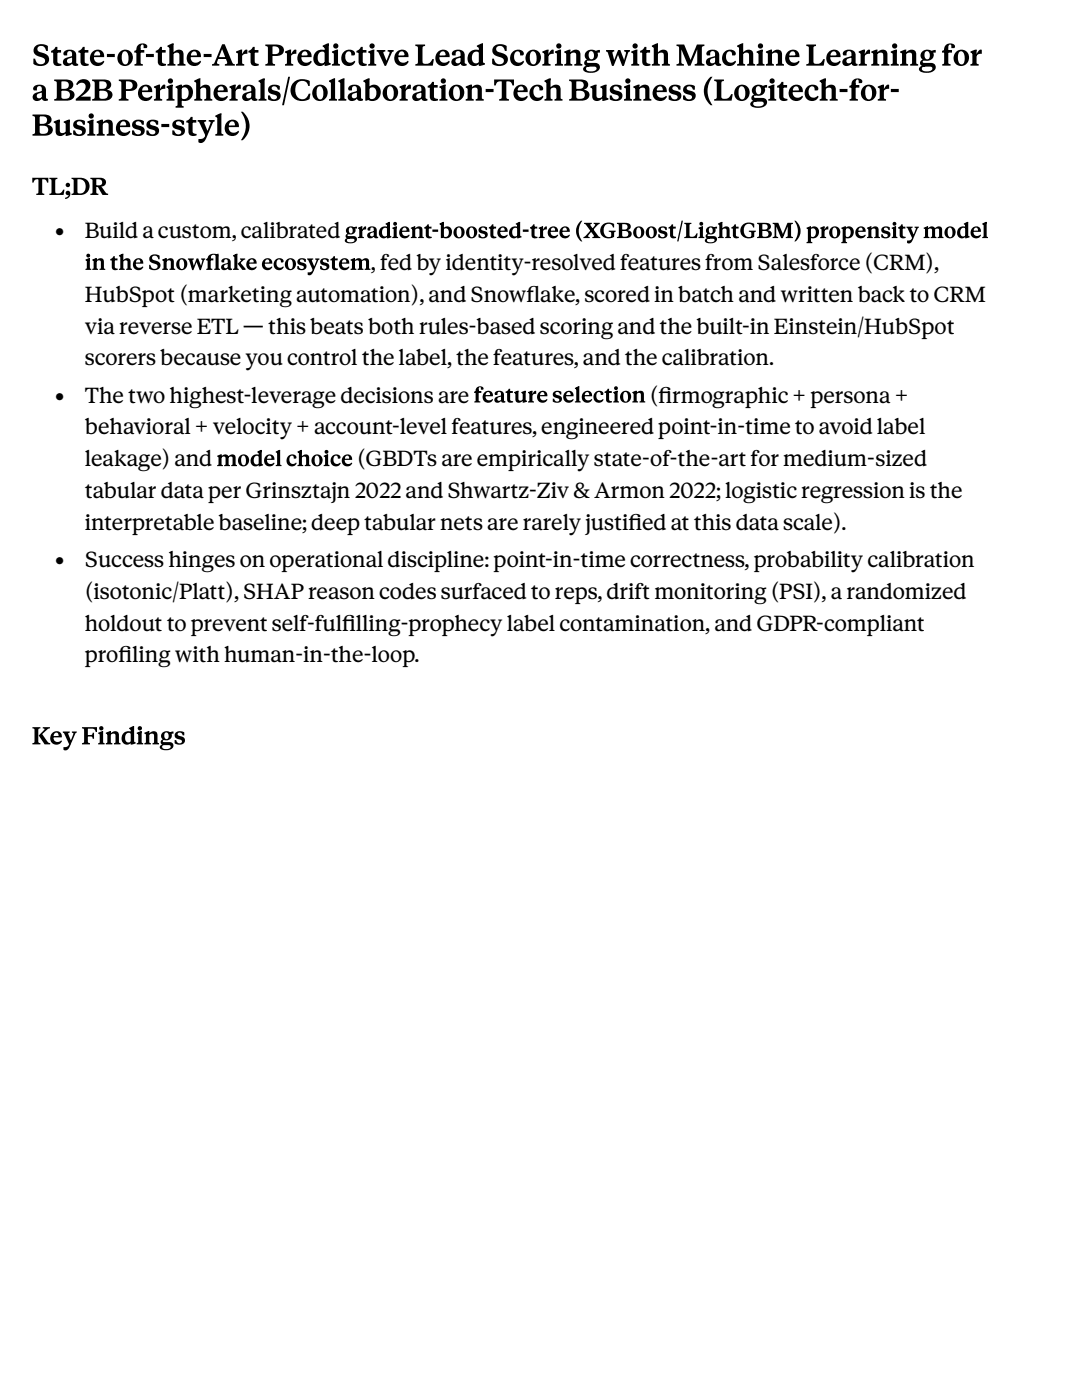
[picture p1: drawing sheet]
<svg xmlns="http://www.w3.org/2000/svg" width="216mm" height="279mm" viewBox="0 0 216 279" stroke-linecap="round" stroke-linejoin="round" font-family="sans-serif">
<defs><g id="words">
<g font-size="4.2">
<text x="10.8" y="47.5">•</text>
<text x="16.9" y="47.5">Build a custom, calibrated</text>
<text x="74" y="53.9">, fed by identity-resolved features from Salesforce (CRM),</text>
<text x="16.9" y="60.2">HubSpot (marketing automation), and Snowfake, scored in batch and written back to CRM</text>
<text x="105.1" y="60.2">l</text>
<text x="16.9" y="66.6">via reverse ETL — this beats both rules-based scoring and the built-in Einstein/HubSpot</text>
<text x="16.9" y="72.9">scorers because you control the label, the features, and the calibration.</text>
<text x="10.8" y="80.3">•</text>
<text x="16.9" y="80.3">The two highest-leverage decisions are</text>
<text x="129.7" y="80.3">(frmographic + persona +</text>
<text x="131.4" y="80.3">i</text>
<text x="16.9" y="86.7">behavioral + velocity + account-level features, engineered point-in-time to avoid label</text>
<text x="16.9" y="93">leakage) and</text>
<text x="71.2" y="93">(GBDTs are empirically state-of-the-art for medium-sized</text>
<text x="16.9" y="99.4">tabular data per Grinsztajn 2022 and Shwartz-Ziv &amp; Armon 2022; logistic regression is the</text>
<text x="16.9" y="105.7">interpretable baseline; deep tabular nets are rarely justifed at this data scale).</text>
<text x="125.4" y="105.7">i</text>
<text x="10.8" y="113.1">•</text>
<text x="16.9" y="113.1">Success hinges on operational discipline: point-in-time correctness, probability calibration</text>
<text x="16.9" y="119.5">(isotonic/Platt), SHAP reason codes surfaced to reps, drift monitoring (PSI), a randomized</text>
<text x="16.9" y="125.8">holdout to prevent self-fulflling-prophecy label contamination, and GDPR-compliant</text>
<text x="68.3" y="125.8">i</text>
<text x="16.9" y="132.2">profling with human-in-the-loop.</text>
<text x="23.6" y="132.2">i</text>
</g>
</g></defs>
<g fill="#000">
<path d="M7 9.2a2.19 2.19 0 0 1 2.6 0v1h-.4a.9 .9 0 0 0-.7-1 .9 .9 0 0 0-1 .6 1.18 1.18 0 0 0 1.2 .8 1.29 1.29 0 0 1 1.1 1.4 1.29 1.29 0 0 1-1.4 1.2l-.8-.1-.9-.3v-1.1h.3a1.02 1.02 0 0 0 .8 1.1 1.02 1.02 0 0 0 1.2-.7 1.56 1.56 0 0 0-1.5-.9 1.16 1.16 0 0 1-.5-2zM10.2 10.2l.5-.3 .4-.5h.3v1.1h-1.2zM10.6 10.3h.8l.1 2.1 .1 .2 .7 .2a.51 .51 0 0 1-.8 .4l-.6-.2-.3-.4zM11.1 10h1.1v.5h-1.1zM12.8 10.3a1.48 1.48 0 0 1 2.4 .5v1.8l.4 .2v.3a.78 .78 0 0 1-1.2-.6v-1.7a.49 .49 0 0 0-.5-.6 .49 .49 0 0 0-.5 .5v.4h-.6l-.2-.4zM12.8 11.8l.3-.2 1.5-.5v.3l-.8 .3a.52 .52 0 0 0-.3 .8 .52 .52 0 0 0 .9-.1l.1-.1a.95 .95 0 0 1-1.1 .9 .95 .95 0 0 1-.8-1.2zM15.6 10.2l.6-.3 .3-.5h.4v1.1h-1.3zM16.1 10.3h.8v2.1l.2 .2 .6 .2a.51 .51 0 0 1-.7 .4l-.7-.2-.2-.4zM16.6 10h1v.5h-1zM18.5 10.3a1.32 1.32 0 0 1 1.6-.3 1.32 1.32 0 0 1 .7 1.4h-2.2v-.3h1.5l-.1 .1a.62 .62 0 0 0-.3-.9 .62 .62 0 0 0-.8 .3 1.17 1.17 0 0 0-.1 1.4 1.17 1.17 0 0 0 1.3 .5l.5-.4 .2 .2a1.58 1.58 0 0 1-2.4 .5 1.58 1.58 0 0 1 .1-2.5zM21.3 10.8h1.6v.6h-1.6zM24 10.3a1.6 1.6 0 0 1 2.5 1.2 1.6 1.6 0 0 1-2.3 1.5 1.69 1.69 0 0 1-.2-2.7zM24.6 10.4a2.1 2.1 0 0 0 .2 2.4 .74 .74 0 0 0 .8-.9 1.46 1.46 0 0 0-.7-1.7zM27.5 9.1a1.14 1.14 0 0 1 1.9 .2l-.2 .3h-.5l-.2-.7h-.2l-.2 .3v3.3v.2l.4 .1v.3h-1.7v-.3l.4-.2v-2.8zM26.8 10.1l.9-.5h.3v.9h-1.2zM27.7 10h1.1v.5h-1.1zM29.1 10.8h1.6v.6h-1.6zM31.1 10.2l.5-.3 .3-.5h.4v1.1h-1.2zM31.5 10.3h.8v2.1l.2 .2 .6 .2a.51 .51 0 0 1-.7 .4l-.7-.2-.2-.4zM32 10h1.1v.5h-1.1zM33.4 9.1l1.2-.4-.3 1.1-.9-.5zM33.8 9.2l.8-.5v3.8l.1 .2 .3 .1v.3h-1.6v-.3l.3-.1 .1-.2zM34.6 10.4a1.13 1.13 0 0 1 2 .2v2l.4 .2v.3h-1.6v-.3l.4-.2v-1.6a.69 .69 0 0 0-.6-.5 .69 .69 0 0 0-.7 .3l-.1 .2v-.3zM37.8 10.3a1.32 1.32 0 0 1 1.6-.3 1.32 1.32 0 0 1 .7 1.4h-2.2v-.3h1.5l-.1 .1a.62 .62 0 0 0-.3-.9 .62 .62 0 0 0-.8 .3 1.17 1.17 0 0 0-.1 1.4 1.17 1.17 0 0 0 1.3 .5l.5-.4 .2 .2a1.58 1.58 0 0 1-2.4 .5 1.58 1.58 0 0 1 .1-2.5zM40.6 10.8h1.6v.6h-1.6zM43.5 11.4h1.8l.1 .4h-2.1zM44.3 8.8h.5l1.6 3.7 .1 .2 .4 .1v.3h-2v-.3l.4-.1v-.3l-1.1-2.9h.2l-1.1 2.9v.3l.5 .1v.3h-1.5v-.3l.3-.1 .2-.2zM47.1 10.3l1.2-.4-.3 1-.9-.4zM47.5 10.4l.8-.5v2.7l.4 .2v.3h-1.6v-.3l.4-.2zM48.8 10l.3-.1 .3 .1v.7l-.8 .1-.4 .4v-.2zM49.6 10.2l.5-.3 .4-.5h.3v1.1h-1.2zM50 10.3h.8v2.1l.2 .2 .6 .2a.51 .51 0 0 1-.7 .4l-.7-.2-.2-.4zM50.5 10h1.1v.5h-1.1zM53 8.9h2a1.25 1.25 0 0 1 1.6 1.5l-.3 .4-.6 .3-1.6 .1v-.4h.7a.8 .8 0 0 0 .9-.8 .8 .8 0 0 0-1-.8h-.4h.1v3.2l.1 .3 .4 .1v.3h-2v-.3l.5-.1 .1-.3-.1-2.9-.1-.3h-.4zM56.9 10.3l1.2-.4-.3 1-.9-.4zM57.3 10.4l.8-.5v2.7l.4 .2v.3h-1.6v-.3l.3-.2zM58.6 10l.3-.1 .2 .1v.7l-.7 .1-.4 .4v-.2zM59.9 10.3a1.32 1.32 0 0 1 1.5-.3 1.32 1.32 0 0 1 .8 1.4h-2.3v-.3h1.6l-.1 .1a.62 .62 0 0 0-.3-.9 .62 .62 0 0 0-.8 .3 1.17 1.17 0 0 0-.1 1.4 1.17 1.17 0 0 0 1.3 .5l.5-.4 .2 .2a1.58 1.58 0 0 1-2.4 .5 1.58 1.58 0 0 1 .1-2.5zM64.4 9.1l1.2-.4-.3 1.1-.9-.5zM64.8 9.2l.8-.5v3.6l.1 .2 .3 .1v.3l-.9 .3h-.3zM63.1 10.3a1.66 1.66 0 0 1 2.2 0l-.2 .5a.92 .92 0 0 0-1.2-.4 .92 .92 0 0 0-.5 1.1 .89 .89 0 0 0 .6 1.1 .89 .89 0 0 0 1.1-.5l.1 .2a1.42 1.42 0 0 1-2 .7 1.42 1.42 0 0 1-.6-1.9zM66.5 9.2a.52 .52 0 0 1 1 0 .52 .52 0 0 1-1 0zM66.2 10.3l1.2-.4-.2 1-1-.4zM66.6 10.4l.8-.5 .1 2.7 .3 .2v.3h-1.6v-.3l.4-.2zM68.7 10.3a1.22 1.22 0 0 1 1.2-.4 1.22 1.22 0 0 1 .9 .9l-.2 .3h-.5a.61 .61 0 0 0-.5-.9 .61 .61 0 0 0-.7 .7 1.08 1.08 0 0 0 .4 1.4 1.08 1.08 0 0 0 1.4-.2l.2 .2a1.52 1.52 0 0 1-2.1 .6 1.52 1.52 0 0 1-.5-2.2zM71.1 10.2l.6-.3 .3-.5h.4v1.1h-1.3zM71.5 10.3h.9v2.1l.2 .2 .6 .2a.51 .51 0 0 1-.7 .4l-.7-.2-.2-.4zM72.1 10h1v.5h-1zM73.7 9.2a.55 .55 0 0 1 1.1 0 .55 .55 0 0 1-1.1 0zM73.5 10.3l1.2-.4-.3 1-.9-.4zM73.9 10.4l.8-.5v2.7l.4 .2v.3h-1.6v-.3l.3-.2zM75.2 10h1.7v.3l-.4 .1v.2l.7 1.7h-.1l.6-1.7v-.2l-.4-.1v-.3h1.3v.3l-.4 .1-1.2 2.7h-.3l-1.2-2.6-.3-.2zM79.2 10.3a1.32 1.32 0 0 1 1.6-.3 1.32 1.32 0 0 1 .7 1.4h-2.2v-.3h1.5l-.1 .1a.62 .62 0 0 0-.2-.9 .62 .62 0 0 0-.9 .3 1.17 1.17 0 0 0 0 1.4 1.17 1.17 0 0 0 1.2 .5l.6-.4 .1 .2a1.58 1.58 0 0 1-2.4 .5 1.58 1.58 0 0 1 .1-2.5zM82.9 8.9h1.9v.3h-.3l-.2 .3v2.8a.84 .84 0 0 0 1.4 .3l.6-.8h.3l-.2 1.3h-3.5v-.3l.4-.1 .1-.3v-2.9l-.2-.3h-.3zM87.4 10.3a1.32 1.32 0 0 1 1.6-.3 1.32 1.32 0 0 1 .7 1.4h-2.2v-.3h1.5l-.1 .1a.62 .62 0 0 0-.2-.9 .62 .62 0 0 0-.9 .3 1.17 1.17 0 0 0 0 1.4 1.17 1.17 0 0 0 1.2 .5l.6-.4 .2 .2a1.58 1.58 0 0 1-2.5 .5 1.58 1.58 0 0 1 .1-2.5zM90.3 10.3a1.48 1.48 0 0 1 2.4 .5v1.8l.4 .2v.3a.78 .78 0 0 1-1.2-.6v-1.7a.49 .49 0 0 0-.5-.6 .49 .49 0 0 0-.5 .5v.4h-.6l-.1-.4zM90.3 11.8l.4-.2 1.4-.5v.3l-.8 .3a.52 .52 0 0 0-.3 .8 .52 .52 0 0 0 .9-.1l.1-.1a.95 .95 0 0 1-1.1 .9 .95 .95 0 0 1-.7-1.2zM95.2 9.1l1.2-.4-.3 1.1-.9-.5zM95.5 9.2l.9-.5v3.6l.1 .2 .3 .1v.3l-1 .3h-.3zM93.9 10.3a1.66 1.66 0 0 1 2.1 0l-.2 .5a.92 .92 0 0 0-1.1-.4 .92 .92 0 0 0-.5 1.1 .89 .89 0 0 0 .5 1.1 .89 .89 0 0 0 1.2-.5v.2a1.42 1.42 0 0 1-1.9 .7 1.42 1.42 0 0 1-.6-1.9zM98.6 9.2a2.19 2.19 0 0 1 2.5 0v1h-.4a.9 .9 0 0 0-.7-1 .9 .9 0 0 0-1 .6 1.18 1.18 0 0 0 1.2 .8 1.29 1.29 0 0 1 1.1 1.4 1.29 1.29 0 0 1-1.3 1.2l-.9-.1-.9-.3v-1.1h.4a1.02 1.02 0 0 0 .8 1.1 1.02 1.02 0 0 0 1.1-.7 1.56 1.56 0 0 0-1.4-.9 1.16 1.16 0 0 1-.5-2zM102.3 10.3a1.22 1.22 0 0 1 1.3-.4 1.22 1.22 0 0 1 .9 .9l-.2 .3h-.5a.61 .61 0 0 0-.5-.9 .61 .61 0 0 0-.7 .7 1.08 1.08 0 0 0 .4 1.4 1.08 1.08 0 0 0 1.4-.2l.2 .2a1.52 1.52 0 0 1-2.2 .6 1.52 1.52 0 0 1-.4-2.2zM105.4 10.3a1.6 1.6 0 0 1 2.6 1.2 1.6 1.6 0 0 1-2.4 1.5 1.69 1.69 0 0 1-.2-2.7zM106 10.4a2.1 2.1 0 0 0 .2 2.4 .74 .74 0 0 0 .9-.9 1.46 1.46 0 0 0-.7-1.7zM108.2 10.3l1.2-.4-.2 1-1-.4zM108.6 10.4l.8-.5v2.7l.5 .2v.3h-1.7v-.3l.4-.2zM110 10l.3-.1 .2 .1v.7l-.7 .1-.5 .4v-.2zM111 9.2a.52 .52 0 0 1 1 0 .52 .52 0 0 1-1 0zM110.7 10.3l1.3-.4-.3 1-1-.4zM111.1 10.4l.9-.5v2.7l.3 .2v.3h-1.6v-.3l.4-.2zM112.6 10.3l1.2-.4-.3 1-.9-.4zM113 10.4l.8-.5v2.7l.4 .2v.3h-1.6v-.3l.4-.2zM113.8 10.4a1.13 1.13 0 0 1 2 .2v2l.4 .2v.3h-1.6v-.3l.4-.2v-1.6a.69 .69 0 0 0-.6-.5 .69 .69 0 0 0-.7 .3l-.1 .2v-.3zM118.8 10.2l.9-.2v.5h-.9zM117 10.3a1.25 1.25 0 0 1 1.6-.3 1.25 1.25 0 0 1 .5 1.6 1.33 1.33 0 0 1-1.4 .5 1.33 1.33 0 0 1-1-1.2zM117.7 10.3a.9 .9 0 0 0-.2 .9 .9 .9 0 0 0 .7 .6 .95 .95 0 0 0-.2-1.6zM116.8 12.1l.6-.3 .1 .3-.4 .1 .1 .3 1.5 .1a.92 .92 0 0 1 1 .8 .92 .92 0 0 1-.8 1 2.2 2.2 0 0 1-2.5-.5 .93 .93 0 0 1 1.2-.8v.2a.52 .52 0 0 0-.7 .5 .52 .52 0 0 0 .7 .4 1.22 1.22 0 0 0 1.4-.5l-.2-.4h-1.7v-.1a.59 .59 0 0 1-.5-.5 .59 .59 0 0 1 .2-.6zM120.9 10h1.7v.3h-.3l-.1 .3 .4 1.6h-.1l.8-2.2h.5l.8 2.2h-.1l.4-1.6-.1-.3h-.2v-.3h1.1v.3l-.4 .3-.8 2.6h-.3l-1-2.6h.3l-1.1 2.6h-.3l-.8-2.6-.4-.3zM126.2 9.2a.55 .55 0 0 1 1.1 0 .55 .55 0 0 1-1.1 0zM126 10.3l1.2-.4-.3 1-.9-.4zM126.3 10.4l.9-.5v2.7l.4 .2v.3h-1.6v-.3l.3-.2zM127.7 10.2l.6-.3 .3-.5h.4v1.1h-1.3zM128.1 10.3h.9v2.1l.2 .2 .6 .2a.51 .51 0 0 1-.7 .4l-.7-.2-.2-.4zM128.7 10h1v.5h-1zM130.1 9.1l1.2-.4-.3 1.1-.9-.5zM130.5 9.2l.8-.5v3.8l.1 .2 .3 .1v.3h-1.6v-.3l.3-.1 .1-.2zM131.3 10.4a1.13 1.13 0 0 1 2 .2v2l.4 .2v.3h-1.6v-.3l.3-.2 .1-1.6a.69 .69 0 0 0-.6-.5 .69 .69 0 0 0-.7 .3l-.1 .2v-.3zM135 8.9h1.5l1.4 3.4h-.3l1.5-3.4h1.5v.3l-.4 .1-.2 .3 .1 2.9 .1 .2 .4 .1v.3h-2v-.3l.4-.1 .1-.2v-3l.1 .2-1.4 3.4h-.5l-1.4-3.4 .1-.2v3l.1 .2 .4 .1v.3h-1.5v-.3l.4-.1 .1-.3v-2.9l-.2-.3h-.3zM141.1 10.3a1.48 1.48 0 0 1 2.4 .5v1.8l.4 .2v.3a.78 .78 0 0 1-1.2-.6v-1.7a.49 .49 0 0 0-.5-.6 .49 .49 0 0 0-.5 .5v.4h-.6l-.2-.4zM141.1 11.8l.3-.2 1.5-.5v.3l-.8 .3a.52 .52 0 0 0-.3 .8 .52 .52 0 0 0 .9-.1l.1-.1a.95 .95 0 0 1-1.1 .9 .95 .95 0 0 1-.8-1.2zM144.6 10.3a1.22 1.22 0 0 1 1.3-.4 1.22 1.22 0 0 1 .9 .9l-.2 .3h-.5a.61 .61 0 0 0-.5-.9 .61 .61 0 0 0-.7 .7 1.08 1.08 0 0 0 .4 1.4 1.08 1.08 0 0 0 1.4-.2l.2 .2a1.52 1.52 0 0 1-2.2 .6 1.52 1.52 0 0 1-.4-2.2zM147.1 9.1l1.2-.4-.3 1.1-.9-.5zM147.5 9.2l.8-.5v3.8l.1 .2 .3 .1v.3h-1.6v-.3l.3-.1 .1-.2zM148.3 10.4a1.13 1.13 0 0 1 2 .2v2l.4 .2v.3h-1.6v-.3l.4-.2v-1.6a.69 .69 0 0 0-.6-.5 .69 .69 0 0 0-.7 .3l-.1 .2v-.3zM151.2 9.2a.55 .55 0 0 1 1.1 0 .55 .55 0 0 1-1.1 0zM151 10.3l1.2-.4-.3 1-.9-.4zM151.4 10.4l.8-.5v2.7l.4 .2v.3h-1.6v-.3l.3-.2zM152.8 10.3l1.2-.4-.2 1-1-.4zM153.2 10.4l.8-.5 .1 2.7 .3 .2v.3h-1.6v-.3l.4-.2zM154.1 10.4a1.13 1.13 0 0 1 1.9 .2l.1 2 .3 .2v.3h-1.6v-.3l.4-.2v-1.6a.69 .69 0 0 0-.6-.5 .69 .69 0 0 0-.6 .3l-.2 .2v-.3zM157.2 10.3a1.32 1.32 0 0 1 1.6-.3 1.32 1.32 0 0 1 .7 1.4h-2.2v-.3h1.5l-.1 .1a.62 .62 0 0 0-.2-.9 .62 .62 0 0 0-.9 .3 1.17 1.17 0 0 0 0 1.4 1.17 1.17 0 0 0 1.2 .5l.6-.4 .2 .2a1.58 1.58 0 0 1-2.5 .5 1.58 1.58 0 0 1 .1-2.5zM160.9 8.9h1.9v.3h-.3l-.2 .3v2.8a.84 .84 0 0 0 1.4 .3l.6-.8h.3l-.2 1.3h-3.5v-.3l.4-.1 .1-.3v-2.9l-.2-.3h-.3zM165.4 10.3a1.32 1.32 0 0 1 1.6-.3 1.32 1.32 0 0 1 .7 1.4h-2.2v-.3h1.5l-.1 .1a.62 .62 0 0 0-.2-.9 .62 .62 0 0 0-.9 .3 1.17 1.17 0 0 0 0 1.4 1.17 1.17 0 0 0 1.2 .5l.6-.4 .2 .2a1.58 1.58 0 0 1-2.5 .5 1.58 1.58 0 0 1 .1-2.5zM168.3 10.3a1.48 1.48 0 0 1 2.4 .5v1.8l.4 .2v.3a.78 .78 0 0 1-1.2-.6v-1.7a.49 .49 0 0 0-.5-.6 .49 .49 0 0 0-.5 .5v.4h-.6l-.1-.4zM168.3 11.8l.4-.2 1.4-.5v.3l-.8 .3a.52 .52 0 0 0-.3 .8 .52 .52 0 0 0 .9-.1l.1-.1a.95 .95 0 0 1-1.1 .9 .95 .95 0 0 1-.7-1.2zM171.3 10.3l1.3-.4-.3 1-1-.4zM171.7 10.4l.9-.5v2.7l.4 .2v.3h-1.7v-.3l.4-.2zM173.1 10l.3-.1 .2 .1v.7l-.7 .1-.4 .4v-.2zM173.9 10.3l1.2-.4-.3 1-.9-.4zM174.2 10.4l.9-.5v2.7l.4 .2v.3h-1.6v-.3l.3-.2zM175.1 10.4a1.13 1.13 0 0 1 1.9 .2l.1 2 .4 .2v.3h-1.6v-.3l.3-.2v-1.6a.69 .69 0 0 0-.5-.5 .69 .69 0 0 0-.7 .3l-.1 .2v-.3zM178 9.2a.52 .52 0 0 1 1 0 .52 .52 0 0 1-1 0zM177.7 10.3l1.3-.4-.3 1-1-.4zM178.1 10.4l.9-.5v2.7l.3 .2v.3h-1.6v-.3l.4-.2zM179.6 10.3l1.2-.4-.3 1-.9-.4zM180 10.4l.8-.5v2.7l.4 .2v.3h-1.6v-.3l.4-.2zM180.8 10.4a1.13 1.13 0 0 1 2 .2v2l.4 .2v.3h-1.6v-.3l.4-.2v-1.6a.69 .69 0 0 0-.6-.5 .69 .69 0 0 0-.7 .3l-.1 .2v-.3zM185.8 10.2l.9-.2v.5h-.9zM184 10.3a1.25 1.25 0 0 1 1.6-.3 1.25 1.25 0 0 1 .5 1.6 1.33 1.33 0 0 1-1.4 .5 1.33 1.33 0 0 1-1-1.2zM184.7 10.3a.9 .9 0 0 0-.2 .9 .9 .9 0 0 0 .7 .6 .95 .95 0 0 0-.2-1.6zM183.8 12.1l.6-.3 .1 .3-.4 .1 .1 .3 1.5 .1a.92 .92 0 0 1 1 .8 .92 .92 0 0 1-.8 1 2.2 2.2 0 0 1-2.5-.5 .93 .93 0 0 1 1.2-.8v.2a.52 .52 0 0 0-.7 .5 .52 .52 0 0 0 .7 .4 1.22 1.22 0 0 0 1.4-.5l-.2-.4h-1.6l-.1-.1a.59 .59 0 0 1-.5-.5 .59 .59 0 0 1 .2-.6zM188.7 9.1a1.14 1.14 0 0 1 1.9 .2l-.2 .3h-.6l-.1-.7h-.3l-.1 .3-.1 3.3 .1 .2 .4 .1v.3h-1.7v-.3l.4-.2v-2.8zM188 10.1l.9-.5h.2v.9h-1.1zM188.9 10h1.1v.5h-1.1zM190.8 10.3a1.6 1.6 0 0 1 2.6 1.2 1.6 1.6 0 0 1-2.4 1.5 1.69 1.69 0 0 1-.2-2.7zM191.4 10.4a2.1 2.1 0 0 0 .3 2.4 .74 .74 0 0 0 .8-.9 1.46 1.46 0 0 0-.7-1.7zM193.6 10.3l1.3-.4-.3 1-1-.4zM194 10.4l.9-.5v2.7l.4 .2v.3h-1.7v-.3l.4-.2zM195.4 10l.3-.1 .2 .1v.7l-.7 .1-.4 .4v-.2z"/>
<path d="M6.5 22.9h2.3a1.15 1.15 0 0 1 1.4 1.3l-.7 .6-1.8 .1v-.2h.8a.77 .77 0 0 0 .9-.7 .77 .77 0 0 0-.9-.8h-.8l.2-.2v3.2a.89 .89 0 0 0 .8 .6 .89 .89 0 0 0 .8-.4 .85 .85 0 0 0 0-1 .85 .85 0 0 0-.9-.3h-.9v-.2h1.4a1.09 1.09 0 0 1 1.2 .4 1.09 1.09 0 0 1-.1 1.4l-1 .4h-2.7v-.3l.4-.1 .1-.4v-2.8l-.2-.3h-.3zM10.7 24.2l1.2-.3-.2 .9-1-.3zM11.1 24.4l.8-.5v2.2a.69 .69 0 0 0 .6 .5 .69 .69 0 0 0 .7-.4l.1-.1a1.24 1.24 0 0 1-2.1 .6zM12.7 24.2l1.2-.3-.2 .9-1-.3zM13.1 24.4l.8-.5v2.5l.4 .2v.3l-1.2 .2zM14.9 24.2a1.85 1.85 0 0 1 2 0v.7h-.3a.62 .62 0 0 0-.6-.7 .62 .62 0 0 0-.7 .5l.5 .3a1.19 1.19 0 0 1 1.3 1.3 1.65 1.65 0 0 1-2.5 .5v-.8h.4a.7 .7 0 0 0 .6 .8 .7 .7 0 0 0 .8-.5l-.7-.4a.97 .97 0 0 1-1-.6 .97 .97 0 0 1 .2-1.1zM17.7 23.1a.52 .52 0 0 1 1 0 .52 .52 0 0 1-1 0zM17.4 24.2l1.2-.3-.2 .9-1-.3zM17.8 24.4l.8-.5 .1 2.7 .3 .2v.3h-1.6v-.3l.4-.2zM19.3 24.2l1.2-.3-.3 .9-.9-.3zM19.7 24.4l.8-.5v2.7l.4 .2v.3h-1.6v-.3l.4-.2zM20.5 24.4a1.13 1.13 0 0 1 2 .1v2.1l.4 .2v.3h-1.6v-.3l.4-.2v-1.6a.69 .69 0 0 0-.6-.5 .69 .69 0 0 0-.7 .3l-.1 .1v-.2zM23.7 24.3a1.32 1.32 0 0 1 1.5-.3 1.32 1.32 0 0 1 .8 1.4h-2.3v-.3l1.6-.1-.1 .2a.62 .62 0 0 0-.3-.9 .62 .62 0 0 0-.8 .3 1.17 1.17 0 0 0-.1 1.3 1.17 1.17 0 0 0 1.3 .5l.5-.3 .2 .2a1.58 1.58 0 0 1-2.4 .4 1.58 1.58 0 0 1 .1-2.4zM26.6 24.2a1.85 1.85 0 0 1 2.1 0v.7h-.4a.62 .62 0 0 0-.5-.7 .62 .62 0 0 0-.7 .5l.4 .3a1.19 1.19 0 0 1 1.4 1.3 1.65 1.65 0 0 1-2.6 .5v-.8h.4a.7 .7 0 0 0 .6 .8 .7 .7 0 0 0 .8-.5l-.6-.4a.97 .97 0 0 1-1-.6 .97 .97 0 0 1 .1-1.1zM29.5 24.2a1.85 1.85 0 0 1 2.1 0v.7h-.4a.62 .62 0 0 0-.5-.7 .62 .62 0 0 0-.7 .5l.4 .3a1.19 1.19 0 0 1 1.3 1.3 1.65 1.65 0 0 1-2.5 .5v-.8h.4a.7 .7 0 0 0 .6 .8 .7 .7 0 0 0 .8-.5l-.7-.4a.97 .97 0 0 1-1-.6 .97 .97 0 0 1 .2-1.1zM32.2 24.7h1.6v.7h-1.6zM34.7 24.2a1.85 1.85 0 0 1 2 0v.7h-.4a.62 .62 0 0 0-.5-.7 .62 .62 0 0 0-.7 .5l.4 .3a1.19 1.19 0 0 1 1.4 1.3 1.65 1.65 0 0 1-2.5 .5v-.8h.4a.7 .7 0 0 0 .5 .8 .7 .7 0 0 0 .8-.5l-.6-.4a.97 .97 0 0 1-1-.6 .97 .97 0 0 1 .2-1.1zM37.2 24.1l.5-.3 .4-.5h.3v1.2h-1.2zM37.6 24.2h.8l.1 2.2 .1 .2 .6 .1a.51 .51 0 0 1-.7 .4l-.7-.2-.2-.4zM38.1 24h1.1v.5h-1.1zM39.4 24h1.7v.2l-.3 .2v.1l.7 1.8h-.2l.7-1.9-.4-.2v-.2h1.2v.2l-.3 .3-1.2 2.6h-.3l-1.2-2.6-.4-.3zM39.6 27.7a1.19 1.19 0 0 0 1.4-.7l.3 .1a1.42 1.42 0 0 1-1.5 1.4l-.2-.1zM43 23.1l1.2-.5-.3 1.1-.9-.4zM43.3 23.1l.9-.5v3.9l.1 .2 .3 .1v.3h-1.6v-.3l.3-.1v-.2zM45.4 24.3a1.32 1.32 0 0 1 1.5-.3 1.32 1.32 0 0 1 .8 1.4h-2.3v-.3l1.6-.1-.1 .2a.62 .62 0 0 0-.3-.9 .62 .62 0 0 0-.8 .3 1.17 1.17 0 0 0-.1 1.3 1.17 1.17 0 0 0 1.3 .5l.5-.3 .2 .2a1.58 1.58 0 0 1-2.4 .4 1.58 1.58 0 0 1 .1-2.4zM48.1 22.3h.3a3.7 3.7 0 0 1 0 5.7h-.3a4.6 4.6 0 0 0 0-5.7z"/>
<path d="M6.4 35.5h3.2v.9h-.2l-.4-.6h-.7l.1-.2v2.8l.4 .3v.2h-1.6v-.2l.5-.3v-2.8l.1 .2h-.7l-.4 .6h-.3zM9.9 35.5h1.5v.2l-.4 .3v2.2a.72 .72 0 0 0 .7 .5 .72 .72 0 0 0 .6-.4l.3-.5h.3l-.2 1.1h-2.8v-.2l.3-.1 .1-.3v-2.3l-.4-.3zM13.1 36.9a.45 .45 0 0 1 .9 0 .45 .45 0 0 1-.9 0zM13.2 38.2a.59 .59 0 0 1 .8 .2 .59 .59 0 0 1-.1 .8l-.4 .3-.5 .2v-.2l.6-.3 .2-.5a.31 .31 0 0 1-.3 .3 .31 .31 0 0 1-.3-.3zM14.3 35.5h1.6a1.73 1.73 0 0 1 2 1.6 1.73 1.73 0 0 1-1.8 1.8h-1.8v-.2l.3-.1 .1-.3v-2.3l-.4-.3zM15.4 35.7v2.5a.7 .7 0 0 0 .7 .5 .7 .7 0 0 0 .6-.4 1.52 1.52 0 0 0 .3-1.7 1.52 1.52 0 0 0-1.6-.8zM18 35.5h1.9a.92 .92 0 0 1 1.1 .4 .92 .92 0 0 1-.2 1.2l-.6 .2h-1.2v-.3h.7a.63 .63 0 0 0 .7-.6 .63 .63 0 0 0-.8-.6h-.5l.1-.1v2.7l.4 .3v.2h-1.6v-.2l.4-.1 .1-.3v-2.3l-.5-.3zM19.2 37.2l1.1 .1 .8 1.2 .5 .2v.2h-1.1l-.9-1.5z"/>
<path d="M6.8 17.3a1.48 1.48 0 0 1 2.4 .5v1.7l.4 .2v.3a.78 .78 0 0 1-1.3-.5v-1.7a.49 .49 0 0 0-.4-.6 .49 .49 0 0 0-.5 .5v.3h-.6l-.2-.3zM6.7 18.8l.4-.2 1.5-.5v.3l-.8 .3a.52 .52 0 0 0-.4 .8 .52 .52 0 0 0 .9-.1l.2-.1a.95 .95 0 0 1-1.1 .9 .95 .95 0 0 1-.8-1.2zM10.8 15.9h2.3a1.15 1.15 0 0 1 1.5 1.4l-.8 .6h-1.7v-.2h.7a.77 .77 0 0 0 .9-.7 .77 .77 0 0 0-.9-.8h-.7l.1-.2v3.3a.89 .89 0 0 0 .8 .5 .89 .89 0 0 0 .9-.4 .85 .85 0 0 0-.1-1 .85 .85 0 0 0-.9-.3h-.8v-.2h1.3a1.09 1.09 0 0 1 1.3 .5 1.09 1.09 0 0 1-.2 1.3l-.9 .4h-2.8v-.3l.4-.1 .1-.3v-2.9l-.2-.3h-.3zM15.6 16.2a1.41 1.41 0 0 1 2.1 0 1.41 1.41 0 0 1-.2 2.1l-1.6 1.2v-.2h2.2v.8h-3v-.3l.7-.6a2.37 2.37 0 0 0 1.2-2.3 .97 .97 0 0 0-1.6 .1l-.2-.2zM18.4 15.9h2.3a1.15 1.15 0 0 1 1.4 1.4l-.7 .6h-1.8v-.2h.8a.77 .77 0 0 0 .9-.7 .77 .77 0 0 0-.9-.8h-.8l.2-.2v3.3a.89 .89 0 0 0 .8 .5 .89 .89 0 0 0 .8-.4 .85 .85 0 0 0 0-1 .85 .85 0 0 0-.9-.3h-.9v-.2h1.4a1.09 1.09 0 0 1 1.3 .5 1.09 1.09 0 0 1-.2 1.3l-.9 .4h-2.8v-.3l.4-.1 .1-.3v-2.9l-.1-.2-.4-.1zM23.7 15.9h2.1a1.25 1.25 0 0 1 1.5 1.5l-.2 .4-.6 .3-1.6 .1v-.4h.6a.8 .8 0 0 0 1-.8 .8 .8 0 0 0-1-.8h-.5l.1-.1v3.3l.1 .3 .4 .1v.3h-1.9v-.3l.4-.1 .1-.3v-2.9l-.2-.3h-.3zM28.1 17.3a1.32 1.32 0 0 1 1.5-.3 1.32 1.32 0 0 1 .8 1.4h-2.3v-.3l1.6-.1-.1 .2a.62 .62 0 0 0-.3-.9 .62 .62 0 0 0-.8 .3 1.17 1.17 0 0 0-.1 1.3 1.17 1.17 0 0 0 1.3 .6l.5-.4 .2 .2a1.58 1.58 0 0 1-2.4 .5 1.58 1.58 0 0 1 .1-2.5zM30.7 17.3l1.2-.4-.3 1-.9-.4zM31.1 17.4l.8-.5v2.7l.5 .2v.3h-1.7v-.3l.4-.2zM32.5 17l.3-.1 .2 .1v.7l-.7 .1-.5 .4v-.2zM33.5 16.2a.52 .52 0 0 1 1 0 .52 .52 0 0 1-1 0zM33.2 17.3l1.2-.4-.2 1-1-.4zM33.6 17.4l.8-.5 .1 2.7 .3 .2v.3h-1.6v-.3l.4-.2zM35 17.3l1.3-.4-.3 1-1-.4zM35.4 17.4l.9-.5v4v.2l.3 .1v.3h-1.6v-.3l.3-.1 .1-.2zM36.2 17.3a1.4 1.4 0 0 1 1.9-.1 1.4 1.4 0 0 1 .3 1.8 1.65 1.65 0 0 1-2.6 .8l.2-.5a.92 .92 0 0 0 1.1 .4 .92 .92 0 0 0 .5-1.2 .89 .89 0 0 0-.5-1 .89 .89 0 0 0-1.2 .5v-.2zM38.8 16.1l1.2-.4-.3 1-.9-.4zM39.1 16.1l.9-.4v3.8l.1 .2 .3 .1v.3h-1.6v-.3l.3-.1v-.2zM40 17.4a1.13 1.13 0 0 1 2 .2v2l.4 .2v.3h-1.6v-.3l.3-.2v-1.6a.69 .69 0 0 0-.5-.5 .69 .69 0 0 0-.7 .3l-.1 .1v-.2zM43.2 17.3a1.32 1.32 0 0 1 1.5-.3 1.32 1.32 0 0 1 .7 1.4h-2.2v-.3l1.6-.1-.1 .2a.62 .62 0 0 0-.3-.9 .62 .62 0 0 0-.8 .3 1.17 1.17 0 0 0-.1 1.3 1.17 1.17 0 0 0 1.2 .6l.6-.4 .2 .2a1.58 1.58 0 0 1-2.4 .5 1.58 1.58 0 0 1 .1-2.5zM45.8 17.3l1.2-.4-.3 1-.9-.4zM46.2 17.4l.8-.5v2.7l.4 .2v.3h-1.6v-.3l.4-.2zM47.5 17l.3-.1 .3 .1-.1 .7-.7 .1-.4 .4v-.2zM48.6 17.3a1.48 1.48 0 0 1 2.4 .5v1.7l.4 .2v.3a.78 .78 0 0 1-1.3-.5v-1.7a.49 .49 0 0 0-.4-.6 .49 .49 0 0 0-.5 .5v.3h-.6l-.2-.3zM48.5 18.8l.4-.2 1.5-.5v.3l-.8 .3a.52 .52 0 0 0-.4 .8 .52 .52 0 0 0 .9-.1l.2-.1a.95 .95 0 0 1-1.1 .9 .95 .95 0 0 1-.8-1.2zM51.6 16.1l1.2-.4-.3 1-.9-.4zM52 16.1l.8-.4v3.8l.1 .2 .3 .1v.3h-1.6v-.3l.3-.1 .1-.2zM53.8 17.2a1.85 1.85 0 0 1 2 0v.7h-.4a.62 .62 0 0 0-.5-.7 .62 .62 0 0 0-.7 .5l.4 .3a1.19 1.19 0 0 1 1.4 1.3 1.65 1.65 0 0 1-2.5 .5v-.8h.4a.7 .7 0 0 0 .5 .8 .7 .7 0 0 0 .8-.5l-.6-.4a.97 .97 0 0 1-1-.5 .97 .97 0 0 1 .2-1.2zM57.5 15.3h.4l-1.2 5.7h-.4zM58.6 16.4a2.8 2.8 0 0 1 3.2-.2v1h-.3a1.3 1.3 0 0 0-1.5-1.1 1.3 1.3 0 0 0-1.1 1.5 1.64 1.64 0 0 0 1.8 2.2l.4-.3 .5-.8h.3l-.1 1.1a2.32 2.32 0 0 1-2.8 0 2.32 2.32 0 0 1-.9-2.6zM62.9 17.3a1.6 1.6 0 0 1 2.5 1.2 1.6 1.6 0 0 1-2.4 1.5 1.69 1.69 0 0 1-.1-2.7zM63.5 17.4a2.1 2.1 0 0 0 .2 2.4 .74 .74 0 0 0 .8-.9 1.46 1.46 0 0 0-.7-1.7zM65.6 16.1l1.3-.4-.3 1-1-.4zM66 16.1l.9-.4v3.8v.2l.3 .1v.3h-1.6v-.3l.3-.1 .1-.2zM67.5 16.1l1.2-.4-.3 1-.9-.4zM67.9 16.1l.8-.4v3.8l.1 .2 .3 .1v.3h-1.6v-.3l.3-.1 .1-.2zM69.6 17.3a1.48 1.48 0 0 1 2.4 .5v1.7l.4 .2v.3a.78 .78 0 0 1-1.2-.5v-1.7a.49 .49 0 0 0-.4-.6 .49 .49 0 0 0-.6 .5v.3h-.5l-.2-.3zM69.6 18.8l.4-.2 1.4-.5v.3l-.8 .3a.52 .52 0 0 0-.3 .8 .52 .52 0 0 0 .9-.1l.1-.1a.95 .95 0 0 1-1.1 .9 .95 .95 0 0 1-.7-1.2zM72.9 16.1l.8-.4v4l-.4 .4h-.4zM72.5 16.1l1.2-.4-.3 1-.9-.4zM73.7 17.3a1.4 1.4 0 0 1 1.8-.1 1.4 1.4 0 0 1 .4 1.8 1.65 1.65 0 0 1-2.7 .8l.2-.5a.93 .93 0 0 0 1.2 .4 .93 .93 0 0 0 .5-1.2 .89 .89 0 0 0-.6-1 .89 .89 0 0 0-1.1 .5l-.1-.2zM76.9 17.3a1.6 1.6 0 0 1 2.6 1.2 1.6 1.6 0 0 1-2.4 1.5 1.69 1.69 0 0 1-.2-2.7zM77.5 17.4a2.1 2.1 0 0 0 .2 2.4 .74 .74 0 0 0 .9-.9 1.46 1.46 0 0 0-.7-1.7zM79.7 17.3l1.2-.4-.2 1-1-.4zM80.1 17.4l.8-.5v2.7l.5 .2v.3h-1.7v-.3l.4-.2zM81.5 17l.3-.1 .2 .1v.7l-.7 .1-.5 .4v-.2zM82.5 17.3a1.48 1.48 0 0 1 2.4 .5v1.7l.4 .2v.3a.78 .78 0 0 1-1.2-.5v-1.7a.49 .49 0 0 0-.5-.6 .49 .49 0 0 0-.5 .5v.3h-.6l-.2-.3zM82.5 18.8l.3-.2 1.5-.5v.3l-.8 .3a.52 .52 0 0 0-.3 .8 .52 .52 0 0 0 .8-.1l.2-.1a.95 .95 0 0 1-1.1 .9 .95 .95 0 0 1-.8-1.2zM85.3 17.1l.6-.3 .3-.5h.4v1.2h-1.3zM85.8 17.2h.8v2.2l.2 .2 .6 .1a.51 .51 0 0 1-.7 .5l-.7-.3-.2-.4zM86.3 17h1v.5h-1zM87.9 16.2a.55 .55 0 0 1 1.1 0 .55 .55 0 0 1-1.1 0zM87.7 17.3l1.2-.4-.3 1-.9-.4zM88.1 17.4l.8-.5v2.7l.4 .2v.3h-1.6v-.3l.4-.2zM90.1 17.3a1.6 1.6 0 0 1 2.6 1.2 1.6 1.6 0 0 1-2.4 1.5 1.69 1.69 0 0 1-.2-2.7zM90.7 17.4a2.1 2.1 0 0 0 .2 2.4 .74 .74 0 0 0 .9-.9 1.46 1.46 0 0 0-.7-1.7zM92.9 17.3l1.2-.4-.2 1-1-.4zM93.3 17.4l.8-.5v2.7l.4 .2v.3h-1.6v-.3l.4-.2zM94.2 17.4a1.13 1.13 0 0 1 1.9 .2l.1 2 .3 .2v.3h-1.6v-.3l.4-.2v-1.6a.69 .69 0 0 0-.6-.5 .69 .69 0 0 0-.7 .3l-.1 .1v-.2zM96.9 17.7h1.6v.7h-1.6zM98.6 15.9h4v1.2h-.4a1 1 0 0 0-1.3-.9l.1-.2v3.5l.1 .2 .5 .1v.3h-2v-.3l.4-.1 .1-.2v-3.5l.2 .2a1.03 1.03 0 0 0-1.4 .9h-.3zM103 17.3a1.32 1.32 0 0 1 1.6-.3 1.32 1.32 0 0 1 .7 1.4h-2.2v-.3l1.5-.1-.1 .2a.62 .62 0 0 0-.3-.9 .62 .62 0 0 0-.8 .3 1.17 1.17 0 0 0-.1 1.3 1.17 1.17 0 0 0 1.3 .6l.5-.4 .2 .2a1.58 1.58 0 0 1-2.4 .5 1.58 1.58 0 0 1 .1-2.5zM106.2 17.3a1.22 1.22 0 0 1 1.3-.5 1.22 1.22 0 0 1 .9 1l-.2 .2h-.6a.61 .61 0 0 0-.5-.8 .61 .61 0 0 0-.6 .7 1.08 1.08 0 0 0 .3 1.4 1.08 1.08 0 0 0 1.5-.2l.1 .2a1.52 1.52 0 0 1-2.1 .6 1.52 1.52 0 0 1-.5-2.2zM108.6 16.1l1.3-.4-.3 1-1-.4zM109 16.1l.9-.4v3.8v.2l.3 .1v.3h-1.6v-.3l.3-.1 .1-.2zM109.9 17.4a1.13 1.13 0 0 1 1.9 .2l.1 2 .3 .2v.3h-1.6v-.3l.4-.2v-1.6a.69 .69 0 0 0-.5-.5 .69 .69 0 0 0-.7 .3l-.2 .1v-.2zM113.6 15.9h2.2a1.15 1.15 0 0 1 1.5 1.4l-.7 .6h-1.8v-.2h.8a.77 .77 0 0 0 .9-.7 .77 .77 0 0 0-.9-.8h-.8l.2-.2v3.3a.89 .89 0 0 0 .8 .5 .89 .89 0 0 0 .8-.4 .85 .85 0 0 0 0-1 .85 .85 0 0 0-.9-.3h-.9v-.2h1.4a1.09 1.09 0 0 1 1.2 .5 1.09 1.09 0 0 1-.1 1.3l-1 .4h-2.7v-.3l.4-.1 .1-.3v-2.9l-.2-.3h-.3zM117.8 17.3l1.2-.4-.3 1-.9-.4zM118.2 17.4l.8-.5v2.2a.69 .69 0 0 0 .6 .5 .69 .69 0 0 0 .7-.4l.1-.1a1.24 1.24 0 0 1-2.1 .6zM119.8 17.3l1.2-.4-.3 1-.9-.4zM120.2 17.4l.8-.5v2.5l.4 .2v.3l-1.2 .2zM122 17.2a1.85 1.85 0 0 1 2 0v.7h-.4a.62 .62 0 0 0-.5-.7 .62 .62 0 0 0-.7 .5l.4 .3a1.19 1.19 0 0 1 1.4 1.3 1.65 1.65 0 0 1-2.5 .5v-.8h.4a.7 .7 0 0 0 .5 .8 .7 .7 0 0 0 .8-.5l-.6-.4a.97 .97 0 0 1-1-.5 .97 .97 0 0 1 .2-1.2zM124.8 16.2a.52 .52 0 0 1 1 0 .52 .52 0 0 1-1 0zM124.5 17.3l1.2-.4-.3 1-.9-.4zM124.9 17.4l.8-.5v2.7l.4 .2v.3h-1.6v-.3l.4-.2zM126.4 17.3l1.2-.4-.3 1-.9-.4zM126.8 17.4l.8-.5v2.7l.4 .2v.3h-1.6v-.3l.3-.2zM127.6 17.4a1.13 1.13 0 0 1 2 .2v2l.4 .2v.3h-1.6v-.3l.3-.2 .1-1.6a.69 .69 0 0 0-.6-.5 .69 .69 0 0 0-.7 .3l-.1 .1v-.2zM130.8 17.3a1.32 1.32 0 0 1 1.5-.3 1.32 1.32 0 0 1 .8 1.4h-2.3v-.3l1.6-.1-.1 .2a.62 .62 0 0 0-.3-.9 .62 .62 0 0 0-.8 .3 1.17 1.17 0 0 0-.1 1.3 1.17 1.17 0 0 0 1.2 .6l.6-.4 .2 .2a1.58 1.58 0 0 1-2.4 .5 1.58 1.58 0 0 1 .1-2.5zM133.7 17.2a1.85 1.85 0 0 1 2.1 0v.7h-.4a.62 .62 0 0 0-.5-.7 .62 .62 0 0 0-.7 .5l.4 .3a1.19 1.19 0 0 1 1.3 1.3 1.65 1.65 0 0 1-2.5 .5v-.8h.4a.7 .7 0 0 0 .6 .8 .7 .7 0 0 0 .8-.5l-.6-.4a.97 .97 0 0 1-1.1-.5 .97 .97 0 0 1 .2-1.2zM136.6 17.2a1.85 1.85 0 0 1 2 0v.7h-.3a.62 .62 0 0 0-.6-.7 .62 .62 0 0 0-.7 .5l.5 .3a1.19 1.19 0 0 1 1.3 1.3 1.65 1.65 0 0 1-2.5 .5v-.8h.4a.7 .7 0 0 0 .6 .8 .7 .7 0 0 0 .8-.5l-.7-.4a.97 .97 0 0 1-1-.5 .97 .97 0 0 1 .2-1.2zM141.6 15.5l.2-.2h.4a4.6 4.6 0 0 0 0 5.7h-.4a3.6 3.6 0 0 1-.2-5.5zM142.5 15.9h1.9v.3h-.3l-.2 .3v2.8a.84 .84 0 0 0 1.4 .3l.6-.8h.3l-.2 1.3h-3.5v-.3l.4-.1 .1-.3v-2.9l-.2-.3h-.3zM147 17.3a1.6 1.6 0 0 1 2.6 1.2 1.6 1.6 0 0 1-2.4 1.5 1.69 1.69 0 0 1-.2-2.7zM147.7 17.4a2.1 2.1 0 0 0 .2 2.4 .74 .74 0 0 0 .8-.9 1.46 1.46 0 0 0-.7-1.7zM152.1 17.2l1-.2v.5h-1zM150.3 17.3a1.25 1.25 0 0 1 1.7-.3 1.25 1.25 0 0 1 .5 1.5 1.33 1.33 0 0 1-1.5 .6 1.33 1.33 0 0 1-1-1.3zM151 17.3a.9 .9 0 0 0-.2 .9 .9 .9 0 0 0 .7 .6 .95 .95 0 0 0-.2-1.6zM150.2 19.1l.6-.3 .1 .2-.4 .2v.3h1.6a.92 .92 0 0 1 1 .9 .92 .92 0 0 1-.9 1 2.21 2.21 0 0 1-2.5-.5 .93 .93 0 0 1 1.3-.8v.1a.52 .52 0 0 0-.7 .6 .52 .52 0 0 0 .7 .4 1.22 1.22 0 0 0 1.4-.5l-.3-.4h-1.6v-.2a.59 .59 0 0 1-.6-.4 .59 .59 0 0 1 .3-.6zM153.5 16.2a.55 .55 0 0 1 1.1 0 .55 .55 0 0 1-1.1 0zM153.3 17.3l1.2-.4-.3 1-.9-.4zM153.7 17.4l.8-.5v2.7l.4 .2v.3h-1.6v-.3l.4-.2zM155.1 17.1l.5-.3 .3-.5h.4v1.2h-1.2zM155.5 17.2h.8v2.2l.2 .2 .6 .1a.51 .51 0 0 1-.7 .5l-.7-.3-.2-.4zM156 17h1.1v.5h-1.1zM157.9 17.3a1.32 1.32 0 0 1 1.6-.3 1.32 1.32 0 0 1 .7 1.4h-2.2v-.3l1.5-.1-.1 .2a.62 .62 0 0 0-.2-.9 .62 .62 0 0 0-.9 .3 1.17 1.17 0 0 0-.1 1.3 1.17 1.17 0 0 0 1.3 .6l.6-.4 .1 .2a1.58 1.58 0 0 1-2.4 .5 1.58 1.58 0 0 1 .1-2.5zM161.1 17.3a1.22 1.22 0 0 1 1.3-.5 1.22 1.22 0 0 1 .9 1l-.2 .2h-.5a.61 .61 0 0 0-.5-.8 .61 .61 0 0 0-.7 .7 1.08 1.08 0 0 0 .3 1.4 1.08 1.08 0 0 0 1.5-.2l.1 .2a1.52 1.52 0 0 1-2.1 .6 1.52 1.52 0 0 1-.4-2.2zM163.6 16.1l1.2-.4-.3 1-.9-.4zM163.9 16.1l.9-.4v3.8l.1 .2 .3 .1v.3h-1.6v-.3l.3-.1v-.2zM164.8 17.4a1.13 1.13 0 0 1 1.9 .2l.1 2 .4 .2v.3h-1.6v-.3l.3-.2v-1.6a.69 .69 0 0 0-.5-.5 .69 .69 0 0 0-.7 .3l-.1 .1v-.2zM167.5 17.7h1.6v.7h-1.6zM170.2 16a1.14 1.14 0 0 1 1.9 .3l-.2 .3h-.6l-.1-.7h-.3l-.1 .3-.1 3.3 .1 .2 .4 .1v.3h-1.7v-.3l.4-.2v-2.8zM169.5 17.1l.9-.5h.2v.9h-1.1zM170.4 17h1.1v.5h-1.1zM172.3 17.3a1.6 1.6 0 0 1 2.6 1.2 1.6 1.6 0 0 1-2.4 1.5 1.7 1.7 0 0 1-.2-2.7zM172.9 17.4a2.1 2.1 0 0 0 .3 2.4 .74 .74 0 0 0 .8-.9 1.46 1.46 0 0 0-.7-1.7zM175.2 17.3l1.2-.4-.3 1-.9-.4zM175.5 17.4l.9-.5v2.7l.4 .2v.3h-1.6v-.3l.3-.2zM176.9 17l.3-.1 .2 .1v.7l-.7 .1-.4 .4v-.2zM177.8 17.7h1.5v.7h-1.5z"/>
<path d="M17.2 51a.4 .4 0 0 1 .8 0 .4 .4 0 0 1-.8 0zM17.1 51.8l.8-.3-.2 .7-.6-.2zM17.3 51.9l.6-.4v2l.3 .2v.2h-1.1v-.2l.2-.2zM18.4 51.8l.9-.3-.2 .7-.7-.2zM18.7 51.9l.6-.4v2l.3 .2v.2h-1.2v-.2l.3-.2zM19.3 51.9a.79 .79 0 0 1 .8-.4 .79 .79 0 0 1 .6 .7v1.3l.3 .2v.2h-1.1v-.2l.2-.2v-1.2a.54 .54 0 0 0-.5-.3 .54 .54 0 0 0-.5 .3zM22 51.7l.4-.2 .2-.4h.3v.9h-.9zM22.3 51.8h.6v1.6l.6 .2v.2a.77 .77 0 0 1-1.2-.5zM22.7 51.6h.7v.4h-.7zM23.7 51l.9-.4-.2 .9-.7-.4zM24 51l.6-.4v2.9l.3 .2v.2h-1.2v-.2l.3-.2zM24.6 51.9a.79 .79 0 0 1 .8-.4 .79 .79 0 0 1 .7 .7v1.3l.2 .2v.2h-1.1v-.2l.2-.2v-1.2a.54 .54 0 0 0-.4-.3 .54 .54 0 0 0-.6 .3zM26.9 51.8a.96 .96 0 0 1 1.2-.2 .96 .96 0 0 1 .5 1h-1.6v-.2h1.1l-.1 .1a.5 .5 0 0 0-.4-.7 .5 .5 0 0 0-.5 .6 .78 .78 0 0 0 .4 1 .78 .78 0 0 0 1-.2 .5 .5 0 0 1-.5 .7 1.18 1.18 0 0 1-1.4-.6 1.18 1.18 0 0 1 .3-1.5zM30 51.1a1.56 1.56 0 0 1 1.8-.1v.8h-.2a.62 .62 0 0 0-.5-.8 .62 .62 0 0 0-.7 .6l.5 .4a.99 .99 0 0 1 1.1 1 .99 .99 0 0 1-1.2 .9l-1-.3v-.7h.2a.71 .71 0 0 0 .6 .8 .71 .71 0 0 0 .8-.7l-.2-.2-.5-.2a.92 .92 0 0 1-.8-.5 .92 .92 0 0 1 .1-1zM32.4 51.8l.8-.3-.2 .7-.6-.2zM32.6 51.9l.6-.4 .1 2 .2 .2v.2h-1.1v-.2l.2-.2zM33.2 51.9a.79 .79 0 0 1 .8-.4 .79 .79 0 0 1 .7 .7v1.3l.3 .2v.2h-1.2v-.2l.3-.2v-1.2a.54 .54 0 0 0-.5-.3 .54 .54 0 0 0-.5 .3zM35.1 52.8a1.2 1.2 0 0 1 2.4 0 1.2 1.2 0 0 1-2.4 0zM36 51.9l-.2 .4a1.25 1.25 0 0 0 .5 1.4 1.21 1.21 0 0 0 .3-1.7l-.2-.2zM37.5 51.6h1.2v.2l-.3 .2 .3 1.2 .5-1.6h.4l.6 1.6h-.1l.3-1.2-.3-.2v-.2h.9v.2l-.3 .2-.6 1.9h-.3l-.7-1.9h.2l-.7 1.9h-.3l-.5-1.9-.3-.2zM41.7 51a1.21 1.21 0 0 1 1.9 .1l-.5-.2 .3-.3h.2v2.9l.3 .2v.2h-1.2v-.2l.3-.2v-2.3a.52 .52 0 0 0-.7-.3 .52 .52 0 0 0-.3 .7v1.9l.4 .2v.2h-1.2v-.2l.2-.2v-2.1zM41.1 51.7l.9-.4v.7h-.9zM41.8 51.6h.8v.4h-.8zM44.3 51.8a1.04 1.04 0 0 1 1.7 .5v1.2l.3 .1v.2a.59 .59 0 0 1-.9-.4v-1.2a.35 .35 0 0 0-.3-.5 .35 .35 0 0 0-.4 .4v.3h-.4l-.1-.3zM44.3 52.9l1.3-.5v.2l-.6 .2a.4 .4 0 0 0-.1 .7 .4 .4 0 0 0 .6-.2 .68 .68 0 0 1-.8 .6 .68 .68 0 0 1-.4-1zM46.5 51l.9-.4-.2 .9-.7-.4zM46.8 51l.6-.4v2.9l.2 .2v.2h-1.1v-.2l.3-.2zM47.9 51.6h1v.2l-1.1 .8 .1-.2 1.1 1.3v.2h-.6l-1-1.3 .7-.6zM49.5 51.8a.96 .96 0 0 1 1.2-.2 .96 .96 0 0 1 .5 1h-1.6v-.2h1.1l-.1 .1a.5 .5 0 0 0-.4-.7 .5 .5 0 0 0-.5 .6 .78 .78 0 0 0 .4 1 .78 .78 0 0 0 1-.2 .5 .5 0 0 1-.4 .7 1.18 1.18 0 0 1-1.5-.6 1.18 1.18 0 0 1 .3-1.5zM52.7 51.8a.96 .96 0 0 1 1.1-.2 .96 .96 0 0 1 .5 1h-1.6v-.2h1.1v.1a.5 .5 0 0 0-.5-.7 .5 .5 0 0 0-.5 .6 .78 .78 0 0 0 .4 1 .78 .78 0 0 0 1-.2 .5 .5 0 0 1-.4 .7 1.18 1.18 0 0 1-1.4-.6 1.18 1.18 0 0 1 .3-1.5zM55 51.8a.85 .85 0 0 1 .9-.3 .85 .85 0 0 1 .6 .8l-.5 .1a.45 .45 0 0 0-.4-.6 .45 .45 0 0 0-.4 .5 .77 .77 0 0 0 .3 1 .77 .77 0 0 0 1-.1 .49 .49 0 0 1-.4 .7 1.17 1.17 0 0 1-1.4-.6 1.17 1.17 0 0 1 .3-1.5zM56.8 52.8a1.16 1.16 0 0 1 2.3 0 1.16 1.16 0 0 1-2.3 0zM57.7 51.9l-.2 .4a1.25 1.25 0 0 0 .5 1.4 1.21 1.21 0 0 0 .3-1.7l-.2-.2zM59.6 51.7a1.37 1.37 0 0 1 1.4 0v.6h-.2a.45 .45 0 0 0-.4-.6 .45 .45 0 0 0-.5 .4l.1 .2a.94 .94 0 0 1 1 1.3 1.33 1.33 0 0 1-1.7 .1v-.6h.3a.51 .51 0 0 0 .4 .6 .51 .51 0 0 0 .6-.4l-.5-.3a.72 .72 0 0 1-.7-.4 .72 .72 0 0 1 .2-.9zM61.3 51.6h1.2v.2l-.3 .2 .6 1.3h-.2l.6-1.4-.3-.1v-.2h.8l-1 2.3h-.3zM61.4 54.4l.7-.2 .3-.4 .3 .1a.99 .99 0 0 1-1.3 1zM64.1 51.7a1.37 1.37 0 0 1 1.5 0v.6h-.3a.45 .45 0 0 0-.4-.6 .45 .45 0 0 0-.5 .4l.2 .2a.94 .94 0 0 1 1 1.3 1.33 1.33 0 0 1-1.7 .1v-.6h.3a.51 .51 0 0 0 .4 .6 .51 .51 0 0 0 .6-.4l-.5-.3a.72 .72 0 0 1-.7-.4 .72 .72 0 0 1 .1-.9zM65.9 51.7l.4-.2 .3-.4h.2v.9h-.9zM66.2 51.8h.6l.1 1.6 .5 .2v.2a.77 .77 0 0 1-1.2-.5zM66.6 51.6h.8v.4h-.8zM68 51.8a.96 .96 0 0 1 1.2-.2 .96 .96 0 0 1 .5 1h-1.6v-.2h1.1l-.1 .1a.5 .5 0 0 0-.4-.7 .5 .5 0 0 0-.5 .6 .78 .78 0 0 0 .4 1 .78 .78 0 0 0 1-.2 .5 .5 0 0 1-.5 .7 1.18 1.18 0 0 1-1.4-.6 1.18 1.18 0 0 1 .3-1.5zM70 51.8l.8-.3-.2 .7-.6-.2zM70.2 51.9l.6-.4v2l.3 .2v.2h-1.1v-.2l.2-.2zM70.8 51.9a.78 .78 0 0 1 .8-.4 .78 .78 0 0 1 .6 .7v1.3l.3 .2v.2h-1.1v-.2l.2-.2v-1.2a.53 .53 0 0 0-.4-.3 .53 .53 0 0 0-.5 .3zM72.2 51.9a.78 .78 0 0 1 .8-.4 .78 .78 0 0 1 .6 .7v1.3l.3 .2v.2h-1.1v-.2l.2-.2v-1.2a.53 .53 0 0 0-.4-.3 .53 .53 0 0 0-.5 .3z"/>
<path d="M70.5 45.4l.7-.2v.4h-.7zM69.3 45.5a.89 .89 0 0 1 1.3-.2 .89 .89 0 0 1 0 1.3 .88 .88 0 0 1-1.2 .1 .88 .88 0 0 1-.1-1.2zM69.7 45.5a.61 .61 0 0 0-.1 .7 .61 .61 0 0 0 .6 .3 .61 .61 0 0 0 .2-.6 .61 .61 0 0 0-.6-.5zM69.1 46.8l.5-.2v.1l-.2 .2v.2h1.1a.7 .7 0 0 1 .7 .8 .7 .7 0 0 1-.8 .6l-.2 .1a1.31 1.31 0 0 1-1.4-.6l.3-.4 .6-.1v.1a.41 .41 0 0 0-.5 .5 .41 .41 0 0 0 .7 .3 .55 .55 0 0 0 .6-.1 .55 .55 0 0 0 .2-.6l-1.3-.1-.4-.3zM71.4 45.4l.9-.2-.2 .7-.7-.3zM71.7 45.5l.6-.3v2l.3 .1v.2h-1.2v-.2l.3-.1zM72.7 45.3l.4-.1v.6l-.6 .1-.3 .3zM73.4 45.5a1.04 1.04 0 0 1 1.8 .5v1.1l.3 .2v.2a.59 .59 0 0 1-.9-.4v-1.3a.35 .35 0 0 0-.3-.4 .35 .35 0 0 0-.4 .4v.2h-.4l-.2-.2zM73.4 46.6l1.3-.5v.2l-.5 .2a.4 .4 0 0 0-.2 .7 .4 .4 0 0 0 .7-.3 .68 .68 0 0 1-.9 .7 .68 .68 0 0 1-.4-1zM76.9 44.6l.9-.3-.2 .8-.7-.3zM77.2 44.7l.6-.4v2.6l.3 .3v.2l-.7 .2h-.2zM76 45.5a1.2 1.2 0 0 1 1.6 0l-.2 .3a.7 .7 0 0 0-.9-.2 .7 .7 0 0 0-.3 .9 .62 .62 0 0 0 .5 .7 .62 .62 0 0 0 .7-.4 .96 .96 0 0 1-1.2 .7 .96 .96 0 0 1-.6-1.2zM78.5 44.7a.38 .38 0 0 1 .7 0 .38 .38 0 0 1-.7 0zM78.3 45.4l.9-.2-.2 .7-.7-.3zM78.6 45.5l.6-.3v2l.2 .1v.2h-1.1v-.2l.2-.1zM80.1 45.5a.96 .96 0 0 1 1.1-.3 .96 .96 0 0 1 .5 1.1h-1.6v-.3h1.1l-.1 .1a.5 .5 0 0 0-.4-.7 .5 .5 0 0 0-.5 .7 .78 .78 0 0 0 .4 .9 .78 .78 0 0 0 1-.2 .5 .5 0 0 1-.4 .7 1.18 1.18 0 0 1-1.5-.5 1.18 1.18 0 0 1 .4-1.5zM82 45.4l.9-.2-.2 .7-.7-.3zM82.2 45.5l.7-.3v2l.2 .1v.2h-1.1v-.2l.2-.1zM82.8 45.6a.79 .79 0 0 1 .9-.4 .79 .79 0 0 1 .6 .7v1.3l.3 .1v.2h-1.2v-.2l.3-.1v-1.2a.54 .54 0 0 0-.5-.4 .54 .54 0 0 0-.5 .3zM84.7 45.4l.3-.3 .3-.3h.3v.8h-.9zM85 45.4h.6v1.6l.6 .3v.2a.77 .77 0 0 1-1.2-.6zM85.3 45.2h.8v.4h-.8zM86.3 45.8h1.1v.5h-1.1zM88 44.6l.6-.3v3l-.4 .2h-.2zM87.7 44.6l.9-.3-.2 .8-.7-.3zM88.5 45.5a1.05 1.05 0 0 1 1.5 0 1.05 1.05 0 0 1 0 1.4 1.19 1.19 0 0 1-1.8 .4l.2-.3a.7 .7 0 0 0 .9 .2 .7 .7 0 0 0 .3-1 .62 .62 0 0 0-.5-.6 .62 .62 0 0 0-.8 .4v-.2zM90.5 46.4a1.16 1.16 0 0 1 2.3 0 1.16 1.16 0 0 1-2.3 0zM91.3 45.5l-.2 .5a1.25 1.25 0 0 0 .5 1.3 1.21 1.21 0 0 0 .3-1.6l-.2-.3zM93 46.4a1.16 1.16 0 0 1 2.3 0 1.16 1.16 0 0 1-2.3 0zM93.8 45.5l-.2 .5a1.25 1.25 0 0 0 .5 1.3 1.21 1.21 0 0 0 .3-1.6l-.2-.3zM95.7 45.4a1.37 1.37 0 0 1 1.5 0v.5h-.3a.45 .45 0 0 0-.4-.5 .45 .45 0 0 0-.5 .4l.2 .2a.94 .94 0 0 1 1 1.2 1.33 1.33 0 0 1-1.7 .1v-.5h.3a.51 .51 0 0 0 .4 .6 .51 .51 0 0 0 .6-.5l-.5-.3a.72 .72 0 0 1-.7-.4 .72 .72 0 0 1 .1-.8zM97.5 45.4l.4-.3 .3-.3h.3v.8h-1zM97.8 45.4h.7v1.6l.5 .3v.2a.77 .77 0 0 1-1.2-.6zM98.2 45.2h.8v.4h-.8zM99.6 45.5a.96 .96 0 0 1 1.2-.3 .96 .96 0 0 1 .5 1.1h-1.6v-.3h1.1l-.1 .1a.5 .5 0 0 0-.4-.7 .5 .5 0 0 0-.5 .7 .78 .78 0 0 0 .4 .9 .78 .78 0 0 0 1-.2 .5 .5 0 0 1-.4 .7 1.18 1.18 0 0 1-1.5-.5 1.18 1.18 0 0 1 .3-1.5zM102.9 44.6l.9-.3-.2 .8-.7-.3zM103.2 44.7l.6-.4v2.6l.3 .3v.2l-.7 .2h-.2zM102 45.5a1.2 1.2 0 0 1 1.6 0l-.2 .3a.7 .7 0 0 0-.9-.2 .7 .7 0 0 0-.3 .9 .62 .62 0 0 0 .5 .7 .62 .62 0 0 0 .7-.4 .96 .96 0 0 1-1.2 .7 .96 .96 0 0 1-.6-1.2zM104.3 45.8h1.2v.5h-1.2zM105.8 45.4l.3-.3 .3-.3h.3v.8h-.9zM106.1 45.4h.6v1.6l.6 .3v.2a.77 .77 0 0 1-1.2-.6zM106.4 45.2h.8v.4h-.8zM107.5 45.4l.9-.2-.2 .7-.7-.3zM107.8 45.5l.6-.3v2l.3 .1v.2h-1.2v-.2l.3-.1zM108.7 45.3l.4-.1v.6l-.5 .1-.3 .3zM109.7 45.5a.96 .96 0 0 1 1.1-.3 .96 .96 0 0 1 .6 1.1h-1.7v-.3h1.2l-.1 .1a.5 .5 0 0 0-.5-.7 .5 .5 0 0 0-.4 .7 .78 .78 0 0 0 .4 .9 .78 .78 0 0 0 .9-.2 .5 .5 0 0 1-.4 .7 1.18 1.18 0 0 1-1.4-.5 1.18 1.18 0 0 1 .3-1.5zM112 45.5a.96 .96 0 0 1 1.2-.3 .96 .96 0 0 1 .5 1.1h-1.6v-.3h1.1l-.1 .1a.5 .5 0 0 0-.4-.7 .5 .5 0 0 0-.5 .7 .78 .78 0 0 0 .4 .9 .78 .78 0 0 0 1-.2 .5 .5 0 0 1-.4 .7 1.18 1.18 0 0 1-1.5-.5 1.18 1.18 0 0 1 .3-1.5zM115.8 44.2l.4-.2a3.3 3.3 0 0 0 0 4.2h-.3a2.64 2.64 0 0 1-.1-4zM118.5 44.5h1.2v.2l-.4 .2-1.1 1.2-.2-.2 .7-1-.2-.2zM116.5 44.5h1.6v.2l-.3 .1v.2l1.6 2.2 .4 .1v.2h-1.6v-.2l.3-.1v-.2l-1.5-2.1-.5-.2zM116.4 47.3l.4-.2 1.1-1.2 .2 .2-.7 1 .3 .2v.2h-1.3zM120.1 45a1.98 1.98 0 0 1 2.4-.3v.7h-.2a.97 .97 0 0 0-1.2-.7 .97 .97 0 0 0-.6 1.3 1.05 1.05 0 0 0 .4 1.2 1.05 1.05 0 0 0 1.3-.2l-.2 .5-.1-1-.4-.2v-.3h1.4v.3l-.4 .2v.8a1.67 1.67 0 0 1-2.2-.1 1.67 1.67 0 0 1-.2-2.2zM123.1 44.5h1.7a.79 .79 0 0 1 1.1 .6 .79 .79 0 0 1-.9 .9h-1v-.2h.6a.55 .55 0 0 0 .6-.5 .55 .55 0 0 0-.6-.6h-.6l.1-.1v2.3a.61 .61 0 0 0 .8 .4 .61 .61 0 0 0 .4-.7 .61 .61 0 0 0-.6-.5h-.7v-.2h1a.81 .81 0 0 1 1 .7 .81 .81 0 0 1-.9 .9h-2v-.2l.3-.1 .1-.2v-2.1l-.4-.2zM126.3 46.4a1.16 1.16 0 0 1 2.3 0 1.16 1.16 0 0 1-2.3 0zM127.2 45.5l-.2 .5a1.25 1.25 0 0 0 .5 1.3 1.2 1.2 0 0 0 .3-1.6l-.2-.3zM128.8 46.4a1.2 1.2 0 0 1 2.4 0 1.2 1.2 0 0 1-2.4 0zM129.7 45.5l-.2 .5a1.25 1.25 0 0 0 .5 1.3 1.2 1.2 0 0 0 .3-1.6l-.2-.3zM131.6 45.4a1.37 1.37 0 0 1 1.4 0v.5h-.2a.45 .45 0 0 0-.4-.5 .45 .45 0 0 0-.5 .4l.2 .2a.94 .94 0 0 1 1 1.2 1.33 1.33 0 0 1-1.8 .1v-.5h.3a.51 .51 0 0 0 .4 .6 .51 .51 0 0 0 .6-.5l-.4-.3a.72 .72 0 0 1-.8-.4 .72 .72 0 0 1 .2-.8zM133.4 45.4l.4-.3 .2-.3h.3v.8h-.9zM133.7 45.4h.6v1.6l.6 .3v.2a.77 .77 0 0 1-1.2-.6zM134.1 45.2h.7v.4h-.7zM136 44h.3l-.9 4.2h-.3zM136.5 44.5h1.5v.2l-.4 .2v2a.71 .71 0 0 0 .7 .4 .71 .71 0 0 0 .6-.6l.1-.1h.2l-.2 .9h-2.5v-.2l.3-.1 .1-.2v-2.1l-.4-.2zM139.6 44.7a.38 .38 0 0 1 .7 0 .38 .38 0 0 1-.7 0zM139.4 45.4l.9-.2-.2 .7-.7-.3zM139.7 45.5l.6-.3v2l.2 .1v.2h-1.1v-.2l.2-.1zM142.4 45.4l.7-.2v.4h-.7zM141.1 45.5a.89 .89 0 0 1 1.3-.2 .89 .89 0 0 1 0 1.3 .88 .88 0 0 1-1.2 .1 .88 .88 0 0 1-.1-1.2zM141.5 45.5a.61 .61 0 0 0-.1 .7 .61 .61 0 0 0 .6 .3 .61 .61 0 0 0 .2-.6 .61 .61 0 0 0-.5-.5zM141 46.8l.4-.2 .1 .1-.3 .2v.2h1.2a.7 .7 0 0 1 .7 .8 .7 .7 0 0 1-.8 .6l-.2 .1a1.31 1.31 0 0 1-1.5-.6l.4-.4 .6-.1v.1a.41 .41 0 0 0-.5 .5 .41 .41 0 0 0 .6 .3 .55 .55 0 0 0 .6-.1 .55 .55 0 0 0 .2-.6l-1.3-.1-.4-.3zM143.3 44.6l.8-.3-.2 .8-.6-.3zM143.5 44.6l.6-.3v2.8l.3 .2v.2h-1.1v-.2l.2-.2zM144.1 45.6a.79 .79 0 0 1 .8-.4 .79 .79 0 0 1 .7 .7v1.3l.3 .1v.2h-1.2v-.2l.3-.1v-1.2a.54 .54 0 0 0-.5-.4 .54 .54 0 0 0-.5 .3zM145.9 45.4l.4-.3 .3-.3h.2v.8h-.9zM146.2 45.4h.6l.1 1.6 .5 .3v.2a.77 .77 0 0 1-1.2-.6zM146.6 45.2h.8v.4h-.8zM148.1 45a1.98 1.98 0 0 1 2.4-.3v.7h-.2a.97 .97 0 0 0-1.2-.7 .97 .97 0 0 0-.7 1.3 1.05 1.05 0 0 0 .5 1.2 1.05 1.05 0 0 0 1.3-.2l-.3 .5v-1l-.5-.2v-.3h1.4v.3l-.3 .2v.8a1.67 1.67 0 0 1-2.2-.1 1.67 1.67 0 0 1-.2-2.2zM151.1 44.5h1.6a.79 .79 0 0 1 1.1 .6 .79 .79 0 0 1-.8 .9h-1v-.2h.5a.55 .55 0 0 0 .7-.5 .55 .55 0 0 0-.7-.6h-.5l.1-.1v2.3a.61 .61 0 0 0 .8 .4 .61 .61 0 0 0 .4-.7 .61 .61 0 0 0-.7-.5h-.6v-.2h1a.81 .81 0 0 1 1 .7 .81 .81 0 0 1-.9 .9h-2v-.2l.3-.1v-.2v-2.1l-.3-.2zM154.2 44.5h1.1l1 2.5h-.2l1-2.5h1.1v.2l-.3 .1-.1 .2 .1 2.1 .3 .2v.2h-1.4v-.2l.4-.2v-2.2l-1 2.6h-.3l-1-2.6v2.2l.4 .2v.2h-1.1v-.2l.3-.1 .1-.2-.1-2.1-.3-.2zM158.5 44h.3a2.66 2.66 0 0 1 0 4.2h-.3a3.3 3.3 0 0 0 0-4.2zM160.9 45.4l.9-.2-.2 .7-.7-.3zM161.2 45.5l.6-.3v2.9l.3 .2v.2h-1.2v-.2l.3-.2zM161.8 45.5a1.05 1.05 0 0 1 1.4 0 1.05 1.05 0 0 1 .1 1.4 1.19 1.19 0 0 1-1.9 .4l.2-.3a.7 .7 0 0 0 .9 .2 .7 .7 0 0 0 .3-1 .62 .62 0 0 0-.5-.6 .62 .62 0 0 0-.7 .4l-.1-.2zM163.7 45.4l.8-.2-.2 .7-.6-.3zM163.9 45.5l.6-.3v2l.3 .1v.2h-1.1v-.2l.2-.1zM164.9 45.3l.4-.1v.6l-.5 .1-.4 .3zM165.4 46.4a1.2 1.2 0 0 1 2.4 0 1.2 1.2 0 0 1-2.4 0zM166.3 45.5l-.2 .5a1.25 1.25 0 0 0 .5 1.3 1.21 1.21 0 0 0 .3-1.6l-.2-.3zM167.9 45.4l.9-.2-.3 .7-.6-.3zM168.1 45.5l.7-.3v2.9l.2 .2v.2h-1.1v-.2l.2-.2zM168.7 45.5a1.05 1.05 0 0 1 1.4 0 1.05 1.05 0 0 1 .1 1.4 1.19 1.19 0 0 1-1.8 .4l.1-.3a.7 .7 0 0 0 1 .2 .7 .7 0 0 0 .2-1 .62 .62 0 0 0-.5-.6 .62 .62 0 0 0-.7 .4v-.2zM171.1 45.5a.96 .96 0 0 1 1.1-.3 .96 .96 0 0 1 .5 1.1h-1.6v-.3h1.1v.1a.5 .5 0 0 0-.5-.7 .5 .5 0 0 0-.5 .7 .78 .78 0 0 0 .4 .9 .78 .78 0 0 0 1-.2 .5 .5 0 0 1-.4 .7 1.18 1.18 0 0 1-1.4-.5 1.18 1.18 0 0 1 .3-1.5zM173 45.4l.9-.2-.2 .7-.7-.3zM173.3 45.5l.6-.3v2l.2 .1v.2h-1.1v-.2l.3-.1zM173.8 45.6a.79 .79 0 0 1 .9-.4 .79 .79 0 0 1 .6 .7v1.3l.3 .1v.2h-1.2v-.2l.3-.1v-1.2a.54 .54 0 0 0-.5-.4 .54 .54 0 0 0-.5 .3zM176.1 45.4a1.37 1.37 0 0 1 1.5 0v.5h-.3a.45 .45 0 0 0-.4-.5 .45 .45 0 0 0-.5 .4l.2 .2a.94 .94 0 0 1 1 1.2 1.33 1.33 0 0 1-1.8 .1v-.5h.3a.51 .51 0 0 0 .4 .6 .51 .51 0 0 0 .6-.5l-.4-.3a.72 .72 0 0 1-.8-.4 .72 .72 0 0 1 .2-.8zM178.1 44.7a.4 .4 0 0 1 .8 0 .4 .4 0 0 1-.8 0zM177.9 45.4l.9-.2-.2 .7-.7-.3zM178.2 45.5l.6-.3v2l.3 .1v.2h-1.2v-.2l.3-.1zM179.2 45.4l.4-.3 .3-.3h.2v.8h-.9zM179.5 45.4h.6v1.6l.6 .3v.2a.77 .77 0 0 1-1.2-.6zM179.9 45.2h.8v.4h-.8zM180.9 45.2h1.2v.2l-.3 .3 .6 1.3h-.2l.6-1.4-.3-.2v-.2h.8l-1 2.3h-.3zM181 48l.7-.1 .3-.4h.3a.99 .99 0 0 1-1.3 1zM184.3 45.4l.9-.2-.2 .7-.7-.3zM184.6 45.5l.6-.3v2l.3 .1v.2h-1.2v-.2l.3-.1zM185.1 45.6a.78 .78 0 0 1 .9-.4 .78 .78 0 0 1 .6 .6v1.4l.3 .1v.2h-1.2v-.2l.3-.1v-1.2a.53 .53 0 0 0-.5-.4 .53 .53 0 0 0-.5 .3zM186.5 45.6a.78 .78 0 0 1 .9-.4 .78 .78 0 0 1 .6 .6v1.4l.3 .1v.2h-1.2v-.2l.3-.1v-1.2a.53 .53 0 0 0-.5-.4 .53 .53 0 0 0-.5 .3zM188.4 46.4a1.2 1.2 0 0 1 2.4 0 1.2 1.2 0 0 1-2.4 0zM189.3 45.5l-.2 .5a1.25 1.25 0 0 0 .5 1.3 1.2 1.2 0 0 0 .3-1.6l-.2-.3zM192.3 44.6l.9-.3-.2 .8-.7-.3zM192.6 44.7l.6-.4v2.6l.3 .3v.2l-.7 .2h-.2zM191.4 45.5a1.2 1.2 0 0 1 1.6 0l-.2 .3a.7 .7 0 0 0-.9-.2 .7 .7 0 0 0-.3 .9 .62 .62 0 0 0 .5 .7 .62 .62 0 0 0 .7-.4 .96 .96 0 0 1-1.2 .7 .96 .96 0 0 1-.6-1.2zM194.1 45.5a.96 .96 0 0 1 1.1-.3 .96 .96 0 0 1 .5 1.1h-1.6v-.3h1.1v.1a.5 .5 0 0 0-.5-.7 .5 .5 0 0 0-.5 .7 .78 .78 0 0 0 .4 .9 .78 .78 0 0 0 1-.2 .5 .5 0 0 1-.4 .7 1.18 1.18 0 0 1-1.4-.5 1.18 1.18 0 0 1 .3-1.5zM196 44.6l.9-.3-.2 .8-.7-.3zM196.3 44.6l.6-.3v2.8l.2 .2v.2h-1.1v-.2l.3-.2z"/>
<path d="M43.3 91l.9-.3-.2 .7-.7-.3zM43.6 91l.6-.3v2l.3 .1v.2h-1.2v-.2l.3-.1zM44.2 91.1a.78 .78 0 0 1 .8-.4 .78 .78 0 0 1 .6 .7v1.3l.3 .1v.2h-1.2v-.2l.3-.1v-1.2a.53 .53 0 0 0-.5-.4 .53 .53 0 0 0-.5 .3zM45.6 91.1a.78 .78 0 0 1 .8-.4 .78 .78 0 0 1 .6 .7v1.3l.3 .1v.2h-1.2v-.2l.3-.1v-1.2a.53 .53 0 0 0-.5-.4 .53 .53 0 0 0-.5 .3zM47.5 91.9a1.16 1.16 0 0 1 2.3 0 1.16 1.16 0 0 1-2.3 0zM48.3 91l-.2 .5a1.25 1.25 0 0 0 .5 1.4 1.2 1.2 0 0 0 .3-1.7l-.2-.3zM51.3 90.1l.9-.3-.2 .8-.7-.3zM51.6 90.2l.6-.4v2.6l.3 .3v.2l-.7 .2h-.2zM50.4 91a1.2 1.2 0 0 1 1.6 0l-.2 .3a.7 .7 0 0 0-.9-.2 .7 .7 0 0 0-.3 .9 .62 .62 0 0 0 .5 .7 .62 .62 0 0 0 .7-.4 .96 .96 0 0 1-1.2 .7 .96 .96 0 0 1-.6-1.2zM53.1 91a.96 .96 0 0 1 1.1-.2 .96 .96 0 0 1 .6 1h-1.7v-.2l1.2-.1-.1 .1a.5 .5 0 0 0-.5-.7 .5 .5 0 0 0-.4 .7 .78 .78 0 0 0 .4 .9 .78 .78 0 0 0 .9-.2 .5 .5 0 0 1-.4 .7 1.18 1.18 0 0 1-1.4-.5 1.18 1.18 0 0 1 .3-1.5zM55 90.1l.9-.3-.2 .8-.7-.3zM55.3 90.2l.6-.4v2.8l.3 .2v.2h-1.2v-.2l.3-.2zM57.6 91a.85 .85 0 0 1 .9-.4 .85 .85 0 0 1 .6 .8l-.5 .1a.45 .45 0 0 0-.4-.6 .45 .45 0 0 0-.4 .6 .77 .77 0 0 0 .3 1 .77 .77 0 0 0 1-.2 .49 .49 0 0 1-.4 .7 1.17 1.17 0 0 1-1.4-.6 1.17 1.17 0 0 1 .3-1.4zM59.4 90.1l.8-.3-.2 .8-.6-.3zM59.6 90.2l.6-.4v2.8l.3 .2v.2h-1.1v-.2l.2-.2zM60.2 91.1a.79 .79 0 0 1 .8-.4 .79 .79 0 0 1 .7 .7v1.3l.3 .1v.2h-1.2v-.2l.3-.1v-1.2a.54 .54 0 0 0-.5-.4 .54 .54 0 0 0-.5 .3zM62.1 91.9a1.2 1.2 0 0 1 2.4 0 1.2 1.2 0 0 1-2.4 0zM63 91l-.2 .5a1.25 1.25 0 0 0 .5 1.4 1.2 1.2 0 0 0 .3-1.7l-.2-.3zM64.8 90.2a.38 .38 0 0 1 .7 0 .38 .38 0 0 1-.7 0zM64.6 91l.9-.3-.2 .7-.7-.3zM64.9 91l.6-.3v2l.2 .1v.2h-1.1v-.2l.3-.1zM66.4 91a.85 .85 0 0 1 .9-.4 .85 .85 0 0 1 .6 .8l-.5 .1a.45 .45 0 0 0-.4-.6 .45 .45 0 0 0-.5 .6 .77 .77 0 0 0 .3 1 .77 .77 0 0 0 1.1-.2 .49 .49 0 0 1-.5 .7 1.17 1.17 0 0 1-1.4-.6 1.17 1.17 0 0 1 .4-1.4zM68.6 91a.96 .96 0 0 1 1.1-.2 .96 .96 0 0 1 .6 1h-1.7v-.2l1.2-.1-.1 .1a.5 .5 0 0 0-.4-.7 .5 .5 0 0 0-.5 .7 .78 .78 0 0 0 .4 .9 .78 .78 0 0 0 1-.2 .5 .5 0 0 1-.5 .7 1.18 1.18 0 0 1-1.4-.5 1.18 1.18 0 0 1 .3-1.5z"/>
<path d="M95.1 77.4a.7 .7 0 0 1 .8-.4 .7 .7 0 0 1 .5 .7l-.4 .1-.1-.4-.1-.1-.3 .2v2.4l.3 .2v.2h-1.2v-.2l.3-.1v-2.1zM94.6 78.2l.9-.4v.6h-.9zM95.3 78h.7v.4h-.7zM96.7 78.3a.96 .96 0 0 1 1.1-.2 .96 .96 0 0 1 .6 1h-1.7v-.2l1.2-.1-.1 .1a.5 .5 0 0 0-.4-.7 .5 .5 0 0 0-.5 .7 .78 .78 0 0 0 .4 .9 .78 .78 0 0 0 1-.2 .5 .5 0 0 1-.5 .7 1.18 1.18 0 0 1-1.4-.5 1.18 1.18 0 0 1 .3-1.5zM98.8 78.3a1.04 1.04 0 0 1 1.8 .5v1.1l.2 .2v.2a.59 .59 0 0 1-.8-.4v-1.3a.35 .35 0 0 0-.4-.4 .35 .35 0 0 0-.3 .4v.2h-.5l-.1-.2zM98.8 79.4l1.3-.5v.2l-.6 .2a.4 .4 0 0 0-.1 .7 .4 .4 0 0 0 .6-.3 .68 .68 0 0 1-.8 .7 .68 .68 0 0 1-.4-1zM100.9 78.2l.4-.2 .2-.4h.3v.8h-.9zM101.2 78.2h.6v1.6l.6 .3v.2a.77 .77 0 0 1-1.2-.6zM101.6 78h.7v.4h-.7zM102.6 78.3l.9-.3-.3 .7-.6-.3zM102.8 78.4l.7-.4v1.6a.54 .54 0 0 0 .4 .3 .54 .54 0 0 0 .6-.3 .81 .81 0 0 1-.8 .8 .81 .81 0 0 1-.9-.7zM104 78.3l.9-.3-.2 .7-.7-.3zM104.3 78.4l.6-.4v1.8l.3 .2v.2l-.9 .2zM105.4 78.3l.8-.3-.2 .7-.6-.3zM105.6 78.3l.6-.3v2l.3 .1v.2h-1.1v-.2l.2-.1zM106.6 78.1l.4-.1v.6l-.5 .1-.3 .3zM107.6 78.3a.96 .96 0 0 1 1.1-.2 .96 .96 0 0 1 .5 1h-1.6v-.2l1.1-.1v.1a.5 .5 0 0 0-.5-.7 .5 .5 0 0 0-.5 .7 .78 .78 0 0 0 .4 .9 .78 .78 0 0 0 1-.2 .5 .5 0 0 1-.4 .7 1.18 1.18 0 0 1-1.4-.5 1.18 1.18 0 0 1 .3-1.5zM110.6 78.2a1.37 1.37 0 0 1 1.4 0v.5h-.3a.45 .45 0 0 0-.3-.5 .45 .45 0 0 0-.6 .4l.2 .2a.94 .94 0 0 1 1 1.2 1.33 1.33 0 0 1-1.7 .1v-.5h.3a.51 .51 0 0 0 .4 .6 .51 .51 0 0 0 .6-.5l-.5-.3a.72 .72 0 0 1-.7-.4 .72 .72 0 0 1 .2-.8zM112.8 78.3a.96 .96 0 0 1 1.1-.2 .96 .96 0 0 1 .5 1h-1.6v-.2l1.1-.1v.1a.5 .5 0 0 0-.5-.7 .5 .5 0 0 0-.4 .7 .78 .78 0 0 0 .4 .9 .78 .78 0 0 0 .9-.2 .5 .5 0 0 1-.4 .7 1.18 1.18 0 0 1-1.4-.5 1.18 1.18 0 0 1 .3-1.5zM114.7 77.4l.9-.3-.2 .8-.7-.3zM115 77.5l.6-.4v2.8l.3 .2v.2h-1.2v-.2l.3-.2zM116.5 78.3a.96 .96 0 0 1 1.1-.2 .96 .96 0 0 1 .5 1h-1.6v-.2l1.1-.1v.1a.5 .5 0 0 0-.5-.7 .5 .5 0 0 0-.4 .7 .78 .78 0 0 0 .4 .9 .78 .78 0 0 0 .9-.2 .5 .5 0 0 1-.4 .7 1.18 1.18 0 0 1-1.4-.5 1.18 1.18 0 0 1 .3-1.5zM118.8 78.3a.85 .85 0 0 1 1-.4 .85 .85 0 0 1 .6 .8l-.5 .1a.45 .45 0 0 0-.4-.6 .45 .45 0 0 0-.5 .6 .77 .77 0 0 0 .3 1 .77 .77 0 0 0 1-.2 .49 .49 0 0 1-.4 .7 1.17 1.17 0 0 1-1.4-.6 1.17 1.17 0 0 1 .3-1.4zM120.6 78.2l.4-.2 .3-.4h.2v.8h-.9zM120.9 78.2h.6l.1 1.6 .5 .3v.2a.77 .77 0 0 1-1.2-.6zM121.3 78h.8v.4h-.8zM122.5 77.5a.4 .4 0 0 1 .8 0 .4 .4 0 0 1-.8 0zM122.4 78.3l.8-.3-.2 .7-.6-.3zM122.6 78.3l.6-.3v2l.3 .1v.2h-1.1v-.2l.2-.1zM123.7 79.2a1.16 1.16 0 0 1 2.3 0 1.16 1.16 0 0 1-2.3 0zM124.6 78.3l-.2 .5a1.25 1.25 0 0 0 .5 1.4 1.21 1.21 0 0 0 .3-1.7l-.3-.3zM126.2 78.3l.8-.3-.2 .7-.6-.3zM126.4 78.3l.6-.3v2l.3 .1v.2h-1.1v-.2l.2-.1zM127 78.4a.79 .79 0 0 1 .8-.4 .79 .79 0 0 1 .7 .7v1.3l.3 .1v.2h-1.2v-.2l.3-.1v-1.2a.54 .54 0 0 0-.5-.4 .54 .54 0 0 0-.5 .3z"/>
<path d="M6.5 145.1h1.6v.3l-.4 .1-.1 .2v2.4l.5 .2v.3h-1.6v-.3l.3-.1 .1-.3v-2.3l-.4-.2zM8.5 145.1h1.5v.3l-.5 .1-1.4 1.3 .2-.4 1.2 1.7 .5 .2v.3h-1.1l-1.2-1.8 1.1-1.2 .1-.1-.4-.1zM10.5 146.3a1.08 1.08 0 0 1 1.2-.3 1.08 1.08 0 0 1 .6 1.2h-1.8v-.3h1.3l-.1 .1a.56 .56 0 0 0-.5-.8 .56 .56 0 0 0-.5 .8 .88 .88 0 0 0 .4 1 .88 .88 0 0 0 1.1-.2l.2 .1a1.29 1.29 0 0 1-2 .4 1.29 1.29 0 0 1 .1-2zM12.5 146h1.4v.2l-.2 .1-.1 .2 .6 1.4h-.1l.5-1.5-.3-.2v-.2h1v.2l-.3 .2-.9 2.2h-.3l-1-2.2-.3-.2zM12.7 149.1l.8-.1 .3-.5 .3 .1a1.16 1.16 0 0 1-1.3 1.1l-.1-.1zM16.4 145.1h3v1h-.3l-.4-.6-1.2-.1v-.1v2.8l.5 .2v.3h-1.6v-.3l.3-.1 .1-.3v-2.3l-.4-.2zM17.3 146.7h.9l.3-.5h.3v1.2h-.3l-.3-.4h-.9zM19.8 145.3a.43 .43 0 0 1 .8 0 .43 .43 0 0 1-.8 0zM19.6 146.2l1-.3-.3 .8-.7-.3zM19.9 146.3l.7-.4v2.3l.3 .1v.3h-1.3v-.3l.3-.1zM21.1 146.2l1-.3-.2 .8-.8-.3zM21.4 146.3l.7-.4v2.3l.3 .1v.3h-1.3v-.3l.3-.1zM22.1 146.3a.88 .88 0 0 1 .9-.4 .88 .88 0 0 1 .7 .8v1.5l.3 .1v.3h-1.3v-.3l.3-.1v-1.4a.61 .61 0 0 0-.5-.4 .61 .61 0 0 0-.6 .4zM25.8 145.3l1-.4-.3 .9-.7-.3zM26.1 145.3l.7-.4v3l.3 .2v.3l-.8 .2h-.2zM24.7 146.3a1.35 1.35 0 0 1 1.8 0l-.2 .3a.79 .79 0 0 0-1-.2 .79 .79 0 0 0-.3 1 .71 .71 0 0 0 .5 .8 .71 .71 0 0 0 .8-.5 1.08 1.08 0 0 1-1.3 .9 1.08 1.08 0 0 1-.7-1.5zM27.5 145.3a.43 .43 0 0 1 .8 0 .43 .43 0 0 1-.8 0zM27.3 146.2l1-.3-.3 .8-.7-.3zM27.6 146.3l.7-.4v2.3l.3 .1v.3h-1.3v-.3l.3-.1zM28.8 146.2l1-.3-.2 .8-.8-.3zM29.1 146.3l.7-.4v2.3l.3 .1v.3h-1.3v-.3l.3-.1zM29.8 146.3a.88 .88 0 0 1 .9-.4 .88 .88 0 0 1 .7 .8v1.5l.3 .1v.3h-1.3v-.3l.3-.1v-1.4a.61 .61 0 0 0-.5-.4 .61 .61 0 0 0-.6 .4zM33.8 146.2l.8-.2v.4h-.8zM32.4 146.3a1.03 1.03 0 0 1 1.3-.3 1.03 1.03 0 0 1 .5 1.3 1.04 1.04 0 0 1-1.4 .4 1.04 1.04 0 0 1-.5-1.3zM32.9 146.3a.69 .69 0 0 0-.1 .8 .69 .69 0 0 0 .6 .4 .71 .71 0 0 0 .2-.8 .71 .71 0 0 0-.6-.5zM32.2 147.7a.35 .35 0 0 1 .6 0l-.3 .1v.3h1.3a.79 .79 0 0 1 .8 .8 .79 .79 0 0 1-.9 .8h-.5a1 1 0 0 1-1.3-.7l.6-.5h.4v.2a.42 .42 0 0 0-.5 .4 .42 .42 0 0 0 .5 .4 .83 .83 0 0 0 1.1-.6l-.2-.2h-1.3v-.1a.49 .49 0 0 1-.4-.4 .49 .49 0 0 1 .1-.5zM35.1 146.2a1.52 1.52 0 0 1 1.7 0v.6h-.3a.51 .51 0 0 0-.5-.6 .51 .51 0 0 0-.5 .4l.2 .2a1.09 1.09 0 0 1 1.2 1.3 1.42 1.42 0 0 1-2.1 .2v-.6h.4a.58 .58 0 0 0 .4 .7 .58 .58 0 0 0 .7-.5l-.5-.3a.8 .8 0 0 1-.9-.5 .8 .8 0 0 1 .2-.9z"/>
</g>
<use href="#words"/>
</svg>
